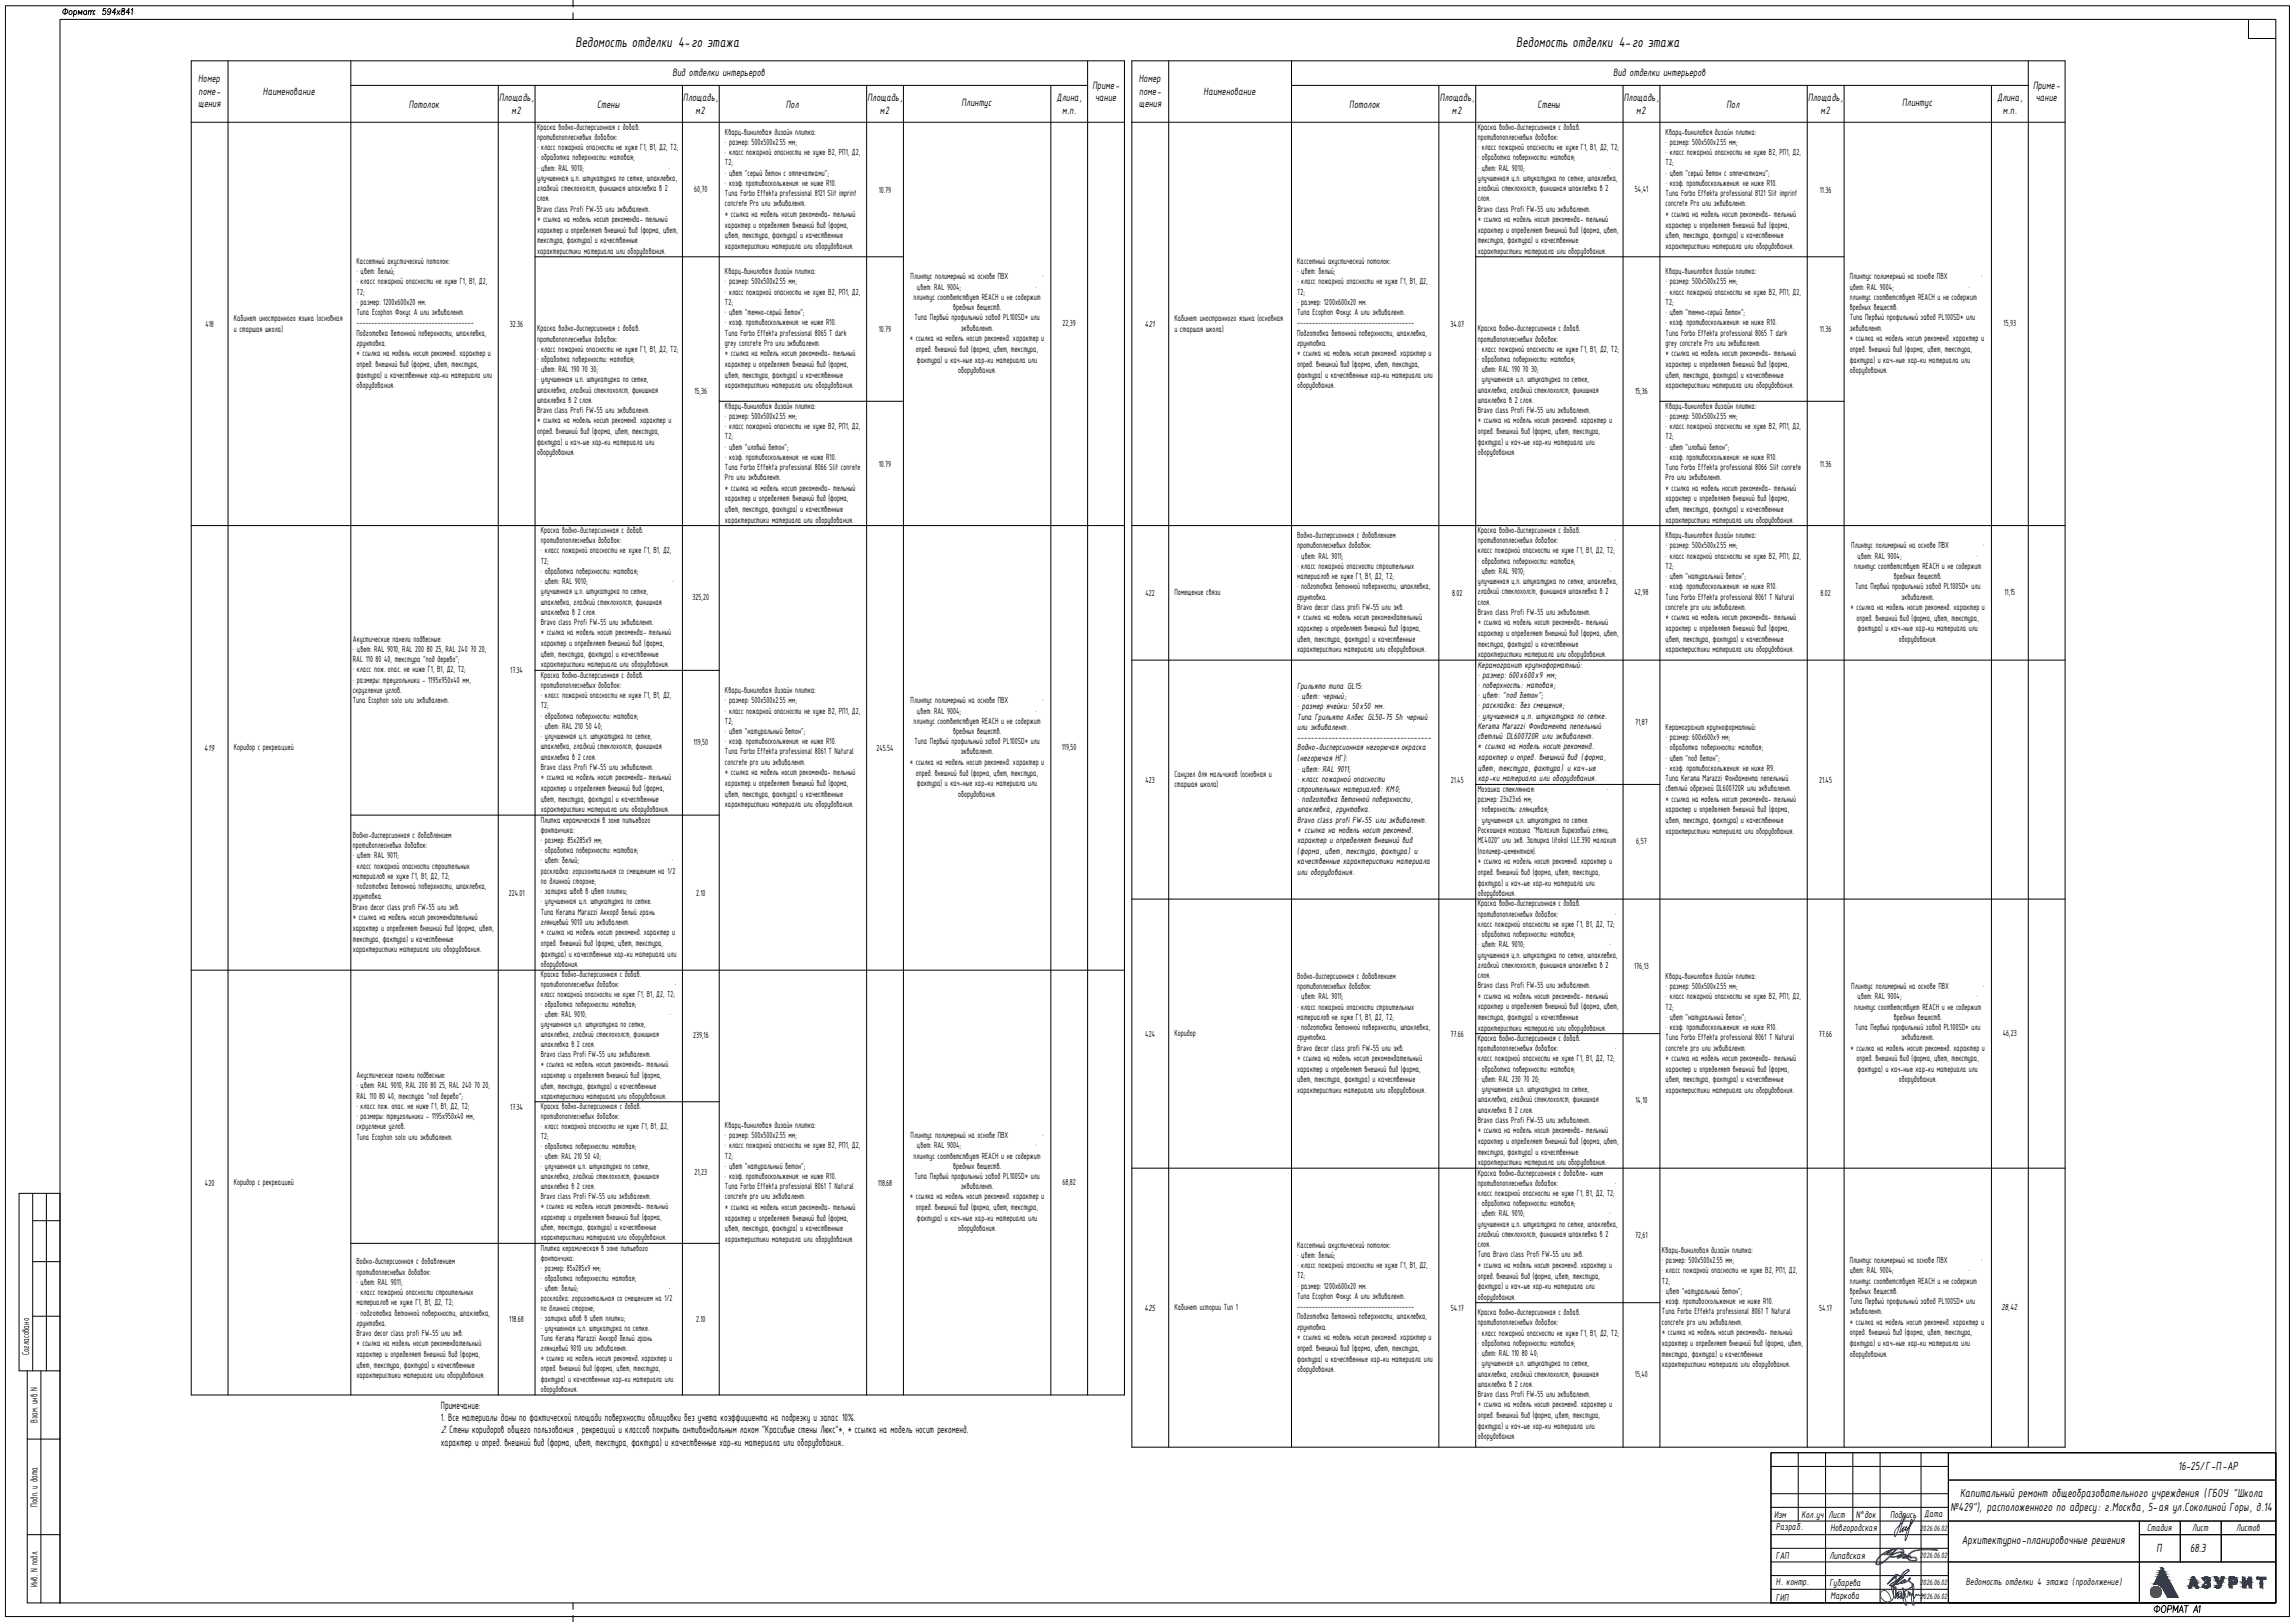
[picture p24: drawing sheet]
<svg xmlns="http://www.w3.org/2000/svg" width="841mm" height="594mm" viewBox="0 0 841 594" stroke-linecap="round" stroke-linejoin="round" font-family="sans-serif">
<defs><g id="words">
<text font-size="5.7" x="788.1" y="592">ФОРМАТ А1</text>
<g font-size="5.6">
<text x="210.9" y="17.3">Ведомость отделки 4-го этажа</text>
<text x="555.6" y="17.3">Ведомость отделки 4-го этажа</text>
</g>
<g font-size="4.7">
<text x="798.2" y="538.4">16-25/Г-П-АР</text>
<text x="718.3" y="548.1">Капитальный ремонт общеобразовательного учреждения (ГБОУ &quot;Школа</text>
<text x="714.8" y="553.4">№429&quot;), расположенного по адресу: г.Москва, 5-ая ул.Соколиной Горы, д.14</text>
<text x="718.9" y="565.6">Архитектурно-планировочные решения</text>
<text x="790.3" y="568.6">П</text>
<text x="802.6" y="568.6">68.3</text>
</g>
<g font-size="4.2">
<text x="246.4" y="27.7">Вид отделки интерьеров</text>
<text x="591.1" y="27.7">Вид отделки интерьеров</text>
<text x="72.6" y="30.2">Номер</text>
<text x="72.8" y="34.7">поме-</text>
<text x="96.4" y="34.9">Наименование</text>
<text x="400.4" y="32.6">Приме-</text>
<text x="417.3" y="30.2">Номер</text>
<text x="417.5" y="34.7">поме-</text>
<text x="441.1" y="34.9">Наименование</text>
<text x="745.1" y="32.6">Приме-</text>
<text x="72.6" y="39.2">щения</text>
<text x="149.8" y="39.4">Потолок</text>
<text x="182.9" y="37.1">Площадь,</text>
<text x="187.4" y="41.6">м2</text>
<text x="218.8" y="39.4">Стены</text>
<text x="250.4" y="37.1">Площадь,</text>
<text x="254.9" y="41.6">м2</text>
<text x="288" y="39.4">Пол</text>
<text x="317.9" y="37.1">Площадь,</text>
<text x="322.4" y="41.6">м2</text>
<text x="352.4" y="39">Плинтус</text>
<text x="387.2" y="37.1">Длина,</text>
<text x="389.2" y="41.6">м.п.</text>
<text x="401.3" y="37.1">чание</text>
<text x="417.3" y="39.2">щения</text>
<text x="494.5" y="39.4">Потолок</text>
<text x="527.6" y="37.1">Площадь,</text>
<text x="532.1" y="41.6">м2</text>
<text x="563.5" y="39.4">Стены</text>
<text x="595.1" y="37.1">Площадь,</text>
<text x="599.6" y="41.6">м2</text>
<text x="632.7" y="39.4">Пол</text>
<text x="662.6" y="37.1">Площадь,</text>
<text x="667.1" y="41.6">м2</text>
<text x="697.1" y="39">Плинтус</text>
<text x="731.9" y="37.1">Длина,</text>
<text x="733.9" y="41.6">м.п.</text>
<text x="746" y="37.1">чание</text>
<text x="161.6" y="516">Примечание:</text>
<text x="161.6" y="520.5">1. Все материалы даны по фактической площади поверхности облицовки без учета коэффициента на подрезку и запас 10%.</text>
<text x="161.6" y="525">2. Стены коридоров общего пользования , рекреаций и классов покрыть антивандальным лаком &quot;Красивые стены Люкс&quot;*, * ссылка на модель носит рекоменд.</text>
<text x="161.6" y="529.8">характер и опред. внешний вид (форма, цвет, текстура, фактура) и качественные хар-ки материала или оборудования..</text>
</g>
<g font-size="3.9">
<text x="10.7" y="496.4" transform="rotate(-90 10.7 496.4)">Согласовано</text>
<text x="13.7" y="521.1" transform="rotate(-90 13.7 521.1)">Взам. инв N</text>
<text x="13.7" y="551.9" transform="rotate(-90 13.7 551.9)">Подп. и дата</text>
<text x="650.1" y="555.8">Изм</text>
<text x="660.1" y="555.8">Кол.уч</text>
<text x="670.1" y="555.8">Лист</text>
<text x="680.1" y="555.8">N°док</text>
<text x="692.6" y="555.8">Подпись</text>
<text x="705.2" y="555.7">Дата</text>
<text x="650.8" y="560.5">Разраб.</text>
<text x="670.8" y="560.7">Новгородская</text>
<text x="786.8" y="560.8">Стадия</text>
<text x="803.3" y="560.8">Лист</text>
<text x="819.4" y="560.8">Листов</text>
<text x="650.8" y="571.1">ГАП</text>
<text x="670.4" y="571.2">Липавская</text>
<text x="13.7" y="581.2" transform="rotate(-90 13.7 581.2)">Инв. N подл.</text>
<text x="650.8" y="580.7">Н. контр.</text>
<text x="670.4" y="580.8">Губарева</text>
<text x="720.4" y="580.6">Ведомость отделки 4 этажа (продолжение)</text>
<text x="650.8" y="586.3">ГИП</text>
<text x="670.8" y="585.7">Маркова</text>
</g>
<g font-size="3.5">
<text x="196.8" y="47.5">Краска водно-дисперсионная с добав.</text>
<text x="541.5" y="47.5">Краска водно-дисперсионная с добав.</text>
<text x="196.8" y="51.2">противопоплесневых добавок:</text>
<text x="265.7" y="49.4">Кварц-виниловая дизайн плитка:</text>
<text x="265.7" y="53.1">• размер: 500х500х2.55 мм;</text>
<text x="541.5" y="51.2">противопоплесневых добавок:</text>
<text x="610.4" y="49.4">Кварц-виниловая дизайн плитка:</text>
<text x="610.4" y="53.1">• размер: 500х500х2.55 мм;</text>
<text x="196.8" y="55">• класс пожарной опасности не хуже Г1, В1, Д2, Т2;</text>
<text x="196.8" y="58.7">• обработка поверхности: матовая;</text>
<text x="265.7" y="56.8">• класс пожарной опасности не хуже В2, РП1, Д2,</text>
<text x="541.5" y="55">• класс пожарной опасности не хуже Г1, В1, Д2, Т2;</text>
<text x="541.5" y="58.7">• обработка поверхности: матовая;</text>
<text x="610.4" y="56.8">• класс пожарной опасности не хуже В2, РП1, Д2,</text>
<text x="196.8" y="62.5">• цвет: RAL 9010;</text>
<text x="245.1" y="62.5">•</text>
<text x="265.7" y="60.6">Т2;</text>
<text x="265.7" y="64.4">• цвет &quot;серый бетон с отпечатками&quot;;</text>
<text x="541.5" y="62.5">• цвет: RAL 9010;</text>
<text x="589.8" y="62.5">•</text>
<text x="610.4" y="60.6">Т2;</text>
<text x="610.4" y="64.4">• цвет &quot;серый бетон с отпечатками&quot;;</text>
<text x="196.8" y="66.2">улучшенная ц.п. штукатурка по сетке, шпаклевка,</text>
<text x="196.8" y="70">гладкий стеклохолст, финишная шпаклевка в 2</text>
<text x="254.3" y="70.3">60,70</text>
<text x="265.7" y="68.1">• коэф. противоскольжения: не ниже R10.</text>
<text x="265.7" y="71.9">Типа Forbo Effekta professional 8121 Slit imprint</text>
<text x="322.1" y="70.5">10.79</text>
<text x="541.5" y="66.2">улучшенная ц.п. штукатурка по сетке, шпаклевка,</text>
<text x="541.5" y="70">гладкий стеклохолст, финишная шпаклевка в 2</text>
<text x="599.1" y="70.3">54,41</text>
<text x="610.4" y="68.1">• коэф. противоскольжения: не ниже R10.</text>
<text x="610.4" y="71.9">Типа Forbo Effekta professional 8121 Slit imprint</text>
<text x="666.9" y="70.5">11.36</text>
<text x="196.8" y="73.7">слоя.</text>
<text x="196.8" y="77.5">Bravo class Profi FW-55 или эквивалент.</text>
<text x="265.7" y="75.6">concrete Pro или эквивалент.</text>
<text x="541.5" y="73.7">слоя.</text>
<text x="541.5" y="77.5">Bravo class Profi FW-55 или эквивалент.</text>
<text x="610.4" y="75.6">concrete Pro или эквивалент.</text>
<text x="196.8" y="81.2">* ссылка на модель носит рекоменда- тельный</text>
<text x="265.6" y="79.3">* ссылка на модель носит рекоменда- тельный</text>
<text x="265.7" y="83.3">характер и определяет внешний вид (форма,</text>
<text x="541.5" y="81.2">* ссылка на модель носит рекоменда- тельный</text>
<text x="610.4" y="79.3">* ссылка на модель носит рекоменда- тельный</text>
<text x="610.4" y="83.3">характер и определяет внешний вид (форма,</text>
<text x="196.8" y="85.2">характер и определяет внешний вид (форма, цвет,</text>
<text x="196.8" y="89.2">текстура, фактура) и качественные</text>
<text x="265.7" y="87.3">цвет, текстура, фактура) и качественные</text>
<text x="541.5" y="85.2">характер и определяет внешний вид (форма, цвет,</text>
<text x="541.5" y="89.2">текстура, фактура) и качественные</text>
<text x="610.4" y="87.3">цвет, текстура, фактура) и качественные</text>
<text x="196.8" y="92.9">характеристики материала или оборудования.</text>
<text x="265.7" y="91.1">характеристики материала или оборудования.</text>
<text x="541.5" y="92.9">характеристики материала или оборудования.</text>
<text x="610.4" y="91.1">характеристики материала или оборудования.</text>
<text x="130.7" y="96.7">Кассетный акустический потолок:</text>
<text x="130.7" y="100.4">• цвет: белый;</text>
<text x="265.7" y="100.4">Кварц-виниловая дизайн плитка:</text>
<text x="475.4" y="96.7">Кассетный акустический потолок:</text>
<text x="475.4" y="100.4">• цвет: белый;</text>
<text x="610.4" y="100.4">Кварц-виниловая дизайн плитка:</text>
<text x="130.7" y="104.2">• класс пожарной опасности не хуже Г1, В1, Д2,</text>
<text x="130.7" y="108">Т2;</text>
<text x="265.7" y="104.2">• размер: 500х500х2.55 мм;</text>
<text x="265.7" y="108">• класс пожарной опасности не хуже В2, РП1, Д2,</text>
<text x="333.7" y="102.3">Плинтус полимерный на основе ПВХ</text>
<text x="336" y="106.1">цвет: RAL 9004;</text>
<text x="379.6" y="106.1">•</text>
<text x="381.9" y="102.3">•</text>
<text x="475.4" y="104.2">• класс пожарной опасности не хуже Г1, В1, Д2,</text>
<text x="475.4" y="108">Т2;</text>
<text x="610.4" y="104.2">• размер: 500х500х2.55 мм;</text>
<text x="610.4" y="108">• класс пожарной опасности не хуже В2, РП1, Д2,</text>
<text x="677.9" y="102.3">Плинтус полимерный на основе ПВХ</text>
<text x="677.9" y="106.1">цвет: RAL 9004;</text>
<text x="721.4" y="106.1">•</text>
<text x="726.1" y="102.3">•</text>
<text x="130.7" y="111.7">• размер: 1200х600х20 мм.</text>
<text x="265.7" y="111.7">Т2;</text>
<text x="334.8" y="109.8">плинтус соответствует REACH и не содержит</text>
<text x="349.2" y="113.6">вредных веществ.</text>
<text x="475.4" y="111.7">• размер: 1200х600х20 мм.</text>
<text x="610.4" y="111.7">Т2;</text>
<text x="677.9" y="109.8">плинтус соответствует REACH и не содержит</text>
<text x="677.9" y="113.6">вредных веществ.</text>
<text x="75.2" y="119.8">418</text>
<text x="85.7" y="117.6">Кабинет иностранного языка (основная</text>
<text x="130.7" y="115.5">Типа Ecophon Фокус А или эквивалент.</text>
<text x="130.7" y="119.2">---------------------------------------</text>
<text x="186.9" y="119.8">32.36</text>
<text x="265.7" y="115.5">• цвет &quot;темно-серый бетон&quot;;</text>
<text x="265.7" y="119.2">• коэф. противоскольжения: не ниже R10.</text>
<text x="335.1" y="117.3">Типа Первый профильный завод PL100SD* или</text>
<text x="389.3" y="119.5">22,39</text>
<text x="419.6" y="119.8">421</text>
<text x="430.4" y="117.6">Кабинет иностранного языка (основная</text>
<text x="475.4" y="115.5">Типа Ecophon Фокус А или эквивалент.</text>
<text x="475.4" y="119.2">---------------------------------------</text>
<text x="531.5" y="119.8">34.07</text>
<text x="610.4" y="115.5">• цвет &quot;темно-серый бетон&quot;;</text>
<text x="610.4" y="119.2">• коэф. противоскольжения: не ниже R10.</text>
<text x="677.9" y="117.3">Типа Первый профильный завод PL100SD* или</text>
<text x="734.2" y="119.5">15,93</text>
<text x="85.7" y="121.5">и старшая школа)</text>
<text x="130.7" y="123">Подготовка бетонной поверхности, шпаклевка,</text>
<text x="196.8" y="121.3">Краска водно-дисперсионная с добав.</text>
<text x="196.8" y="125.1">противопоплесневых добавок:</text>
<text x="265.7" y="123">Типа Forbo Effekta professional 8065 T dark</text>
<text x="322.1" y="121.6">10.79</text>
<text x="333.4" y="124.8">* ссылка на модель носит рекоменд. характер и</text>
<text x="352.1" y="121.1">эквивалент.</text>
<text x="430.4" y="121.5">и старшая школа)</text>
<text x="475.4" y="123">Подготовка бетонной поверхности, шпаклевка,</text>
<text x="541.5" y="121.3">Краска водно-дисперсионная с добав.</text>
<text x="541.5" y="125.1">противопоплесневых добавок:</text>
<text x="610.4" y="123">Типа Forbo Effekta professional 8065 T dark</text>
<text x="666.9" y="121.6">11.36</text>
<text x="677.9" y="121.1">эквивалент.</text>
<text x="677.9" y="124.8">* ссылка на модель носит рекоменд. характер и</text>
<text x="130.6" y="130.4">* ссылка на модель носит рекоменд. характер и</text>
<text x="130.7" y="126.7">грунтовка.</text>
<text x="196.8" y="128.8">• класс пожарной опасности не хуже Г1, В1, Д2, Т2;</text>
<text x="265.6" y="130.4">* ссылка на модель носит рекоменда- тельный</text>
<text x="265.7" y="126.7">grey concrete Pro или эквивалент.</text>
<text x="335.7" y="128.8">опред. внешний вид (форма, цвет, текстура,</text>
<text x="475.4" y="126.7">грунтовка.</text>
<text x="475.4" y="130.4">* ссылка на модель носит рекоменд. характер и</text>
<text x="541.5" y="128.8">• класс пожарной опасности не хуже Г1, В1, Д2, Т2;</text>
<text x="610.4" y="126.7">grey concrete Pro или эквивалент.</text>
<text x="610.4" y="130.4">* ссылка на модель носит рекоменда- тельный</text>
<text x="677.9" y="128.8">опред. внешний вид (форма, цвет, текстура,</text>
<text x="130.7" y="134.4">опред. внешний вид (форма, цвет, текстура,</text>
<text x="196.8" y="132.6">• обработка поверхности: матовая;</text>
<text x="196.8" y="136.3">• цвет: RAL 190 70 30;</text>
<text x="265.7" y="134.4">характер и определяет внешний вид (форма,</text>
<text x="336" y="132.8">фактура) и кач-ные хар-ки материала или</text>
<text x="351.2" y="136.5">оборудования.</text>
<text x="475.4" y="134.4">опред. внешний вид (форма, цвет, текстура,</text>
<text x="541.5" y="132.6">• обработка поверхности: матовая;</text>
<text x="541.5" y="136.3">• цвет: RAL 190 70 30;</text>
<text x="610.4" y="134.4">характер и определяет внешний вид (форма,</text>
<text x="677.9" y="132.8">фактура) и кач-ные хар-ки материала или</text>
<text x="677.9" y="136.5">оборудования.</text>
<text x="130.7" y="138.4">фактура) и качественные хар-ки материала или</text>
<text x="130.7" y="142.1">оборудования.</text>
<text x="196.8" y="140.1">• улучшенная ц.п. штукатурка по сетке,</text>
<text x="196.8" y="143.8">шпаклевка, гладкий стеклохолст, финишная</text>
<text x="265.7" y="138.4">цвет, текстура, фактура) и качественные</text>
<text x="265.7" y="142.1">характеристики материала или оборудования.</text>
<text x="475.4" y="138.4">фактура) и качественные хар-ки материала или</text>
<text x="475.4" y="142.1">оборудования.</text>
<text x="541.5" y="140.1">• улучшенная ц.п. штукатурка по сетке,</text>
<text x="541.5" y="143.8">шпаклевка, гладкий стеклохолст, финишная</text>
<text x="610.4" y="138.4">цвет, текстура, фактура) и качественные</text>
<text x="610.4" y="142.1">характеристики материала или оборудования.</text>
<text x="196.8" y="147.6">шпаклевка в 2 слоя.</text>
<text x="254.5" y="144.2">15,36</text>
<text x="265.7" y="149.7">Кварц-виниловая дизайн плитка:</text>
<text x="541.5" y="147.6">шпаклевка в 2 слоя.</text>
<text x="599.2" y="144.2">15,36</text>
<text x="610.4" y="149.7">Кварц-виниловая дизайн плитка:</text>
<text x="196.8" y="151.3">Bravo class Profi FW-55 или эквивалент.</text>
<text x="196.8" y="155.1">* ссылка на модель носит рекоменд. характер и</text>
<text x="265.7" y="153.4">• размер: 500х500х2.55 мм;</text>
<text x="541.5" y="155.1">* ссылка на модель носит рекоменд. характер и</text>
<text x="541.5" y="151.3">Bravo class Profi FW-55 или эквивалент.</text>
<text x="610.4" y="153.4">• размер: 500х500х2.55 мм;</text>
<text x="196.8" y="159.1">опред. внешний вид (форма, цвет, текстура,</text>
<text x="265.7" y="157.2">• класс пожарной опасности не хуже В2, РП1, Д2,</text>
<text x="265.7" y="160.9">Т2;</text>
<text x="541.5" y="159.1">опред. внешний вид (форма, цвет, текстура,</text>
<text x="610.4" y="157.2">• класс пожарной опасности не хуже В2, РП1, Д2,</text>
<text x="610.4" y="160.9">Т2;</text>
<text x="196.8" y="163">фактура) и кач-ые хар-ки материала или</text>
<text x="196.8" y="166.8">оборудования.</text>
<text x="265.7" y="164.7">• цвет &quot;иловый бетон&quot;;</text>
<text x="541.5" y="163">фактура) и кач-ые хар-ки материала или</text>
<text x="541.5" y="166.8">оборудования.</text>
<text x="610.4" y="164.7">• цвет &quot;иловый бетон&quot;;</text>
<text x="265.7" y="168.4">• коэф. противоскольжения: не ниже R10.</text>
<text x="265.7" y="172.2">Типа Forbo Effekta professional 8066 Slit conrete</text>
<text x="322.1" y="170.9">10.79</text>
<text x="610.4" y="168.4">• коэф. противоскольжения: не ниже R10.</text>
<text x="610.4" y="172.2">Типа Forbo Effekta professional 8066 Slit conrete</text>
<text x="666.9" y="170.9">11.36</text>
<text x="265.6" y="179.7">* ссылка на модель носит рекоменда- тельный</text>
<text x="265.7" y="175.9">Pro или эквивалент.</text>
<text x="610.4" y="175.9">Pro или эквивалент.</text>
<text x="610.4" y="179.7">* ссылка на модель носит рекоменда- тельный</text>
<text x="265.7" y="183.7">характер и определяет внешний вид (форма,</text>
<text x="610.4" y="183.7">характер и определяет внешний вид (форма,</text>
<text x="265.7" y="187.6">цвет, текстура, фактура) и качественные</text>
<text x="265.7" y="191.4">характеристики материала или оборудования.</text>
<text x="610.4" y="187.6">цвет, текстура, фактура) и качественные</text>
<text x="610.4" y="191.4">характеристики материала или оборудования.</text>
<text x="198.2" y="195.2">Краска водно-дисперсионная с добав.</text>
<text x="475.4" y="197.1">Водно-дисперсионная с добавлением</text>
<text x="541.5" y="195.2">Краска водно-дисперсионная с добав.</text>
<text x="610.4" y="197.1">Кварц-виниловая дизайн плитка:</text>
<text x="198.2" y="199">противопоплесневых добавок:</text>
<text x="198.2" y="202.7">• класс пожарной опасности не хуже Г1, В1, Д2,</text>
<text x="475.4" y="200.8">противоплесневых добавок:</text>
<text x="541.5" y="199">противопоплесневых добавок:</text>
<text x="541.5" y="202.7">класс пожарной опасности не хуже Г1, В1, Д2, Т2;</text>
<text x="591.8" y="199">•</text>
<text x="610.4" y="200.8">• размер: 500х500х2.55 мм;</text>
<text x="678.4" y="200.8">Плинтус полимерный на основе ПВХ</text>
<text x="726.6" y="200.8">•</text>
<text x="198.2" y="206.5">Т2;</text>
<text x="475.4" y="204.6">• цвет: RAL 9011;</text>
<text x="475.4" y="208.3">• класс пожарной опасности строительных</text>
<text x="541.5" y="206.5">• обработка поверхности: матовая;</text>
<text x="610.4" y="204.6">• класс пожарной опасности не хуже В2, РП1, Д2,</text>
<text x="610.4" y="208.3">Т2;</text>
<text x="679.5" y="208.3">плинтус соответствует REACH и не содержит</text>
<text x="680.7" y="204.6">цвет: RAL 9004;</text>
<text x="724.3" y="204.6">•</text>
<text x="198.2" y="210.2">• обработка поверхности: матовая;</text>
<text x="198.2" y="213.9">• цвет: RAL 9010;</text>
<text x="246.5" y="213.9">•</text>
<text x="475.4" y="212.1">материалов не хуже Г1, В1, Д2, Т2;</text>
<text x="475.4" y="215.8">• подготовка бетонной поверхности, шпаклевка,</text>
<text x="541.5" y="210.2">• цвет: RAL 9010;</text>
<text x="541.5" y="213.9">улучшенная ц.п. штукатурка по сетке, шпаклевка,</text>
<text x="589.8" y="210.2">•</text>
<text x="610.4" y="212.1">• цвет &quot;натуральный бетон&quot;;</text>
<text x="610.4" y="215.8">• коэф. противоскольжения: не ниже R10.</text>
<text x="679.8" y="215.8">Типа Первый профильный завод PL100SD* или</text>
<text x="694" y="212.1">вредных веществ.</text>
<text x="198.2" y="217.7">улучшенная ц.п. штукатурка по сетке,</text>
<text x="198.2" y="221.5">шпаклевка, гладкий стеклохолст, финишная</text>
<text x="253.8" y="219.9">325,20</text>
<text x="419.8" y="218.3">422</text>
<text x="430.4" y="218.1">Помещение связи</text>
<text x="475.4" y="219.6">грунтовка.</text>
<text x="532.1" y="218.3">8.02</text>
<text x="541.5" y="217.7">гладкий стеклохолст, финишная шпаклевка в 2</text>
<text x="541.5" y="221.5">слоя.</text>
<text x="599" y="218.1">42,98</text>
<text x="610.4" y="219.6">Типа Forbo Effekta professional 8061 T Natural</text>
<text x="667.1" y="218.3">8.02</text>
<text x="696.8" y="219.6">эквивалент.</text>
<text x="734.5" y="218.1">11,15</text>
<text x="198.2" y="225.2">шпаклевка в 2 слоя.</text>
<text x="475.4" y="223.3">Bravo decor class profi FW-55 или экв.</text>
<text x="475.4" y="227.1">* ссылка на модель носит рекомендательный</text>
<text x="541.5" y="225.2">Bravo class Profi FW-55 или эквивалент.</text>
<text x="610.4" y="223.3">concrete pro или эквивалент.</text>
<text x="610.4" y="227.1">* ссылка на модель носит рекоменда- тельный</text>
<text x="678.1" y="223.3">* ссылка на модель носит рекоменд. характер и</text>
<text x="680.4" y="227.3">опред. внешний вид (форма, цвет, текстура,</text>
<text x="198.1" y="232.7">* ссылка на модель носит рекоменда- тельный</text>
<text x="198.2" y="229">Bravo class Profi FW-55 или эквивалент.</text>
<text x="475.4" y="231">характер и определяет внешний вид (форма,</text>
<text x="541.5" y="229">* ссылка на модель носит рекоменда- тельный</text>
<text x="541.5" y="232.9">характер и определяет внешний вид (форма, цвет,</text>
<text x="610.4" y="231">характер и определяет внешний вид (форма,</text>
<text x="680.7" y="231.3">фактура) и кач-ные хар-ки материала или</text>
<text x="129.3" y="235.1">Акустические панели подвесные:</text>
<text x="129.3" y="238.8">• цвет: RAL 9010, RAL 200 80 25, RAL 240 70 20,</text>
<text x="198.2" y="236.7">характер и определяет внешний вид (форма,</text>
<text x="475.4" y="235">цвет, текстура, фактура) и качественные</text>
<text x="475.4" y="238.8">характеристики материала или оборудования.</text>
<text x="541.5" y="236.9">текстура, фактура) и качественные</text>
<text x="610.4" y="235">цвет, текстура, фактура) и качественные</text>
<text x="610.4" y="238.8">характеристики материала или оборудования.</text>
<text x="695.9" y="235">оборудования.</text>
<text x="129.3" y="242.6">RAL 110 80 40, текстура &quot;под дерево&quot;;</text>
<text x="198.2" y="240.7">цвет, текстура, фактура) и качественные</text>
<text x="198.2" y="244.4">характеристики материала или оборудования.</text>
<text x="541.5" y="244.5">Керамогранит крупноформатный:</text>
<text x="541.5" y="240.7">характеристики материала или оборудования.</text>
<text x="129.3" y="246.3">• класс пож. опас. не ниже Г1, В1, Д2, Т2;</text>
<text x="129.3" y="250.1">• размеры: треугольники - 1195х950х40 мм,</text>
<text x="187" y="246.6">17.34</text>
<text x="198.2" y="248.2">Краска водно-дисперсионная с добав.</text>
<text x="198.2" y="252">противопоплесневых добавок:</text>
<text x="541.5" y="248.2">• размер: 600х600х9 мм;</text>
<text x="541.5" y="252">• поверхность: матовая;</text>
<text x="129.3" y="253.8">скругление углов.</text>
<text x="129.3" y="257.6">Типа Ecophon solo или эквивалент.</text>
<text x="198.2" y="255.7">• класс пожарной опасности не хуже Г1, В1, Д2,</text>
<text x="265.7" y="253.8">Кварц-виниловая дизайн плитка:</text>
<text x="265.7" y="257.6">• размер: 500х500х2.55 мм;</text>
<text x="333.7" y="257.6">Плинтус полимерный на основе ПВХ</text>
<text x="381.9" y="257.6">•</text>
<text x="475.3" y="252.4">Грильято типа GL15:</text>
<text x="475.3" y="256.1">• цвет: черный;</text>
<text x="541.5" y="255.7">• цвет: &quot;под бетон&quot;;</text>
<text x="198.2" y="259.5">Т2;</text>
<text x="198.2" y="263.2">• обработка поверхности: матовая;</text>
<text x="265.7" y="261.4">• класс пожарной опасности не хуже В2, РП1, Д2,</text>
<text x="336" y="261.4">цвет: RAL 9004;</text>
<text x="379.6" y="261.4">•</text>
<text x="475.3" y="259.9">• размер ячейки: 50х50 мм.</text>
<text x="475.3" y="263.6">Типа Грильято Албес GL50-75 Sh черный</text>
<text x="541.5" y="259.5">• раскладка: без смещения;</text>
<text x="541.5" y="263.2">• улучшенная ц.п. штукатурка по сетке.</text>
<text x="198.2" y="267">• цвет: RAL 210 50 40;</text>
<text x="265.7" y="265.1">Т2;</text>
<text x="265.7" y="268.9">• цвет &quot;натуральный бетон&quot;;</text>
<text x="334.8" y="265.1">плинтус соответствует REACH и не содержит</text>
<text x="349.2" y="268.9">вредных веществ.</text>
<text x="475.3" y="267.3">или эквивалент.</text>
<text x="541.5" y="267">Kerama Marazzi Фондамента пепельный</text>
<text x="599.2" y="265.4">71,87</text>
<text x="610.4" y="267.3">Керамогранит крупноформатный:</text>
<text x="74.9" y="275">419</text>
<text x="85.7" y="274.7">Коридор с рекреацией</text>
<text x="198.2" y="270.7">• улучшенная ц.п. штукатурка по сетке,</text>
<text x="198.2" y="274.5">шпаклевка, гладкий стеклохолст, финишная</text>
<text x="254.1" y="272.9">119,50</text>
<text x="265.7" y="272.6">• коэф. противоскольжения: не ниже R10.</text>
<text x="321.2" y="275">245.54</text>
<text x="335.1" y="272.6">Типа Первый профильный завод PL100SD* или</text>
<text x="389.1" y="274.8">119,50</text>
<text x="475.3" y="271.1">---------------------------------------</text>
<text x="475.3" y="274.9">Водно-дисперсионная негорючая окраска</text>
<text x="541.5" y="274.5">* ссылка на модель носит рекоменд.</text>
<text x="541.5" y="270.7">светлый DL600720R или эквивалент.</text>
<text x="610.4" y="271.1">• размер: 600х600х9 мм;</text>
<text x="610.4" y="274.9">• обработка поверхности: матовая;</text>
<text x="198.2" y="278.2">шпаклевка в 2 слоя.</text>
<text x="198.2" y="282">Bravo class Profi FW-55 или эквивалент.</text>
<text x="265.7" y="276.3">Типа Forbo Effekta professional 8061 T Natural</text>
<text x="265.7" y="280.1">concrete pro или эквивалент.</text>
<text x="333.4" y="280.1">* ссылка на модель носит рекоменд. характер и</text>
<text x="352.1" y="276.3">эквивалент.</text>
<text x="475.4" y="278.8">(негорючая НГ):</text>
<text x="541.5" y="278.5">характер и опред. внешний вид (форма,</text>
<text x="610.4" y="278.6">• цвет &quot;под бетон&quot;;</text>
<text x="198.1" y="285.7">* ссылка на модель носит рекоменда- тельный</text>
<text x="265.6" y="283.9">* ссылка на модель носит рекоменда- тельный</text>
<text x="265.7" y="287.8">характер и определяет внешний вид (форма,</text>
<text x="335.7" y="284.1">опред. внешний вид (форма, цвет, текстура,</text>
<text x="419.8" y="286.7">423</text>
<text x="430.4" y="284.5">Санузел для мальчиков (основная и</text>
<text x="475.3" y="282.6">• цвет: RAL 9011;</text>
<text x="475.3" y="286.3">• класс пожарной опасности</text>
<text x="531.7" y="286.7">21.45</text>
<text x="541.5" y="286.2">хар-ки материала или оборудования.</text>
<text x="541.5" y="282.4">цвет, текстура, фактура) и кач-ые</text>
<text x="610.4" y="282.4">• коэф. противоскольжения: не ниже R9.</text>
<text x="610.4" y="286.1">Типа Kerama Marazzi Фондамента пепельный</text>
<text x="666.7" y="286.7">21.45</text>
<text x="198.2" y="289.7">характер и определяет внешний вид (форма,</text>
<text x="198.2" y="293.7">цвет, текстура, фактура) и качественные</text>
<text x="265.7" y="291.8">цвет, текстура, фактура) и качественные</text>
<text x="336" y="288.1">фактура) и кач-ные хар-ки материала или</text>
<text x="351.2" y="291.8">оборудования.</text>
<text x="430.4" y="288.4">старшая школа)</text>
<text x="475.3" y="290.1">строительных материалов: КМ0;</text>
<text x="475.3" y="293.8">• подготовка бетонной поверхности,</text>
<text x="541.5" y="290">Мозаика стеклянная:</text>
<text x="541.5" y="293.8">размер: 23х23х6 мм;</text>
<text x="589" y="290">•</text>
<text x="610.4" y="289.8">светлый обрезной DL600720R или эквивалент.</text>
<text x="610.4" y="293.6">* ссылка на модель носит рекоменда- тельный</text>
<text x="198.2" y="297.4">характеристики материала или оборудования.</text>
<text x="265.7" y="295.6">характеристики материала или оборудования.</text>
<text x="475.3" y="297.6">шпаклевка, грунтовка.</text>
<text x="541.5" y="297.5">• поверхность: глянцевая;</text>
<text x="610.4" y="297.5">характер и определяет внешний вид (форма,</text>
<text x="198.2" y="301.3">Плитка керамическая в зоне питьевого</text>
<text x="198.2" y="305">фонтанчика:</text>
<text x="475.3" y="305.1">* ссылка на модель носит рекоменд.</text>
<text x="475.3" y="301.3">Bravo class profi FW-55 или эквивалент.</text>
<text x="541.5" y="301.3">• улучшенная ц.п. штукатурка по сетке.</text>
<text x="541.5" y="305">Роскошная мозаика &quot;Малахит бирюзовый глянц.</text>
<text x="610.4" y="301.4">цвет, текстура, фактура) и качественные</text>
<text x="610.4" y="305.3">характеристики материала или оборудования.</text>
<text x="129.3" y="306.9">Водно-дисперсионная с добавлением</text>
<text x="129.3" y="310.6">противоплесневых добавок:</text>
<text x="198.2" y="308.8">• размер: 85х285х9 мм;</text>
<text x="475.3" y="308.8">характер и определяет внешний вид</text>
<text x="541.5" y="308.8">МС4020&quot; или экв. Затирка litokol LLE.390 малахит</text>
<text x="599.6" y="309.2">6,57</text>
<text x="129.3" y="314.4">• цвет: RAL 9011;</text>
<text x="198.2" y="312.5">• обработка поверхности: матовая;</text>
<text x="198.2" y="316.3">• цвет: белый;</text>
<text x="246.2" y="316.3">•</text>
<text x="475.3" y="316.6">качественные характеристики материала</text>
<text x="475.4" y="312.8">(форма, цвет, текстура, фактура) и</text>
<text x="541.5" y="316.5">* ссылка на модель носит рекоменд. характер и</text>
<text x="541.5" y="312.7">(полимер-цементная).</text>
<text x="129.3" y="318.1">• класс пожарной опасности строительных</text>
<text x="129.3" y="321.9">материалов не хуже Г1, В1, Д2, Т2;</text>
<text x="198.2" y="320">раскладка: горизонтальная со смещением на 1/2</text>
<text x="198.2" y="323.8">по длинной стороне;</text>
<text x="475.3" y="320.3">или оборудования.</text>
<text x="541.5" y="320.5">опред. внешний вид (форма, цвет, текстура,</text>
<text x="129.3" y="325.6">• подготовка бетонной поверхности, шпаклевка,</text>
<text x="129.3" y="329.4">грунтовка.</text>
<text x="186.4" y="328.1">224.01</text>
<text x="198.2" y="327.5">• затирка швов в цвет плитки;</text>
<text x="255.1" y="328.1">2.10</text>
<text x="541.5" y="324.4">фактура) и кач-ые хар-ки материала или</text>
<text x="541.5" y="328.2">оборудования.</text>
<text x="129.3" y="333.1">Bravo decor class profi FW-55 или экв.</text>
<text x="198.2" y="331.3">• улучшенная ц.п. штукатурка по сетке.</text>
<text x="198.2" y="335">Типа Kerama Marazzi Аккорд белый грань</text>
<text x="541.5" y="332">Краска водно-дисперсионная с добав.</text>
<text x="541.5" y="335.8">противопоплесневых добавок:</text>
<text x="591.8" y="335.8">•</text>
<text x="129.3" y="336.9">* ссылка на модель носит рекомендательный</text>
<text x="129.3" y="340.9">характер и определяет внешний вид (форма, цвет,</text>
<text x="198.2" y="338.8">глянцевый 9010 или эквивалент.</text>
<text x="541.5" y="339.5">класс пожарной опасности не хуже Г1, В1, Д2, Т2;</text>
<text x="129.3" y="344.8">текстура, фактура) и качественные</text>
<text x="198.1" y="342.5">* ссылка на модель носит рекоменд. характер и</text>
<text x="198.2" y="346.5">опред. внешний вид (форма, цвет, текстура,</text>
<text x="541.5" y="343.3">• обработка поверхности: матовая;</text>
<text x="541.5" y="347">• цвет: RAL 9010;</text>
<text x="589.8" y="347">•</text>
<text x="129.3" y="348.6">характеристики материала или оборудования.</text>
<text x="198.2" y="350.4">фактура) и качественные хар-ки материала или</text>
<text x="541.5" y="350.7">улучшенная ц.п. штукатурка по сетке, шпаклевка,</text>
<text x="198.2" y="354.2">оборудования.</text>
<text x="475.4" y="358.5">Водно-дисперсионная с добавлением</text>
<text x="541.5" y="354.5">гладкий стеклохолст, финишная шпаклевка в 2</text>
<text x="541.5" y="358.3">слоя.</text>
<text x="598.8" y="354.9">176,13</text>
<text x="610.4" y="358.5">Кварц-виниловая дизайн плитка:</text>
<text x="475.4" y="362.3">противоплесневых добавок:</text>
<text x="541.5" y="365.8">* ссылка на модель носит рекоменда- тельный</text>
<text x="541.5" y="362">Bravo class Profi FW-55 или эквивалент.</text>
<text x="610.4" y="362.3">• размер: 500х500х2.55 мм;</text>
<text x="678.4" y="362.3">Плинтус полимерный на основе ПВХ</text>
<text x="726.6" y="362.3">•</text>
<text x="475.4" y="366">• цвет: RAL 9011;</text>
<text x="475.4" y="369.8">• класс пожарной опасности строительных</text>
<text x="541.5" y="369.7">характер и определяет внешний вид (форма, цвет,</text>
<text x="610.4" y="366">• класс пожарной опасности не хуже В2, РП1, Д2,</text>
<text x="610.4" y="369.8">Т2;</text>
<text x="679.5" y="369.8">плинтус соответствует REACH и не содержит</text>
<text x="680.7" y="366">цвет: RAL 9004;</text>
<text x="724.3" y="366">•</text>
<text x="475.4" y="373.5">материалов не хуже Г1, В1, Д2, Т2;</text>
<text x="475.4" y="377.3">• подготовка бетонной поверхности, шпаклевка,</text>
<text x="541.5" y="373.7">текстура, фактура) и качественные</text>
<text x="541.5" y="377.5">характеристики материала или оборудования.</text>
<text x="610.4" y="373.5">• цвет &quot;натуральный бетон&quot;;</text>
<text x="610.4" y="377.3">• коэф. противоскольжения: не ниже R10.</text>
<text x="679.8" y="377.3">Типа Первый профильный завод PL100SD* или</text>
<text x="694" y="373.5">вредных веществ.</text>
<text x="254" y="380.3">239,16</text>
<text x="419.7" y="379.7">424</text>
<text x="430.4" y="379.4">Коридор</text>
<text x="475.4" y="381">грунтовка.</text>
<text x="531.6" y="379.7">77.66</text>
<text x="541.5" y="381.3">Краска водно-дисперсионная с добав.</text>
<text x="610.4" y="381">Типа Forbo Effekta professional 8061 T Natural</text>
<text x="666.6" y="379.7">77.66</text>
<text x="696.8" y="381">эквивалент.</text>
<text x="734" y="379.5">46,23</text>
<text x="475.4" y="384.8">Bravo decor class profi FW-55 или экв.</text>
<text x="475.4" y="388.5">* ссылка на модель носит рекомендательный</text>
<text x="541.5" y="385">противопоплесневых добавок:</text>
<text x="541.5" y="388.8">класс пожарной опасности не хуже Г1, В1, Д2, Т2;</text>
<text x="591.8" y="385">•</text>
<text x="610.4" y="384.8">concrete pro или эквивалент.</text>
<text x="610.4" y="388.5">* ссылка на модель носит рекоменда- тельный</text>
<text x="678.1" y="384.8">* ссылка на модель носит рекоменд. характер и</text>
<text x="680.4" y="388.7">опред. внешний вид (форма, цвет, текстура,</text>
<text x="130.7" y="394.9">Акустические панели подвесные:</text>
<text x="475.4" y="392.5">характер и определяет внешний вид (форма,</text>
<text x="541.5" y="392.5">• обработка поверхности: матовая;</text>
<text x="610.4" y="392.5">характер и определяет внешний вид (форма,</text>
<text x="680.7" y="392.7">фактура) и кач-ные хар-ки материала или</text>
<text x="130.7" y="398.6">• цвет: RAL 9010, RAL 200 80 25, RAL 240 70 20,</text>
<text x="475.4" y="396.5">цвет, текстура, фактура) и качественные</text>
<text x="475.4" y="400.2">характеристики материала или оборудования.</text>
<text x="541.5" y="396.3">• цвет: RAL 230 70 20;</text>
<text x="541.5" y="400">• улучшенная ц.п. штукатурка по сетке,</text>
<text x="610.4" y="396.5">цвет, текстура, фактура) и качественные</text>
<text x="610.4" y="400.2">характеристики материала или оборудования.</text>
<text x="695.9" y="396.5">оборудования.</text>
<text x="130.7" y="402.4">RAL 110 80 40, текстура &quot;под дерево&quot;;</text>
<text x="130.7" y="406.2">• класс пож. опас. не ниже Г1, В1, Д2, Т2;</text>
<text x="187" y="406.5">17.34</text>
<text x="541.5" y="403.8">шпаклевка, гладкий стеклохолст, финишная</text>
<text x="541.5" y="407.5">шпаклевка в 2 слоя.</text>
<text x="599.3" y="404.1">14,10</text>
<text x="130.7" y="409.9">• размеры: треугольники - 1195х950х40 мм,</text>
<text x="130.7" y="413.7">скругление углов.</text>
<text x="265.7" y="413.1">Кварц-виниловая дизайн плитка:</text>
<text x="541.5" y="411.3">Bravo class Profi FW-55 или эквивалент.</text>
<text x="130.7" y="417.4">Типа Ecophon solo или эквивалент.</text>
<text x="265.7" y="416.8">• размер: 500х500х2.55 мм;</text>
<text x="333.7" y="416.8">Плинтус полимерный на основе ПВХ</text>
<text x="381.9" y="416.8">•</text>
<text x="541.5" y="415">* ссылка на модель носит рекоменда- тельный</text>
<text x="541.5" y="419">характер и определяет внешний вид (форма, цвет,</text>
<text x="265.7" y="420.6">• класс пожарной опасности не хуже В2, РП1, Д2,</text>
<text x="265.7" y="424.3">Т2;</text>
<text x="334.8" y="424.3">плинтус соответствует REACH и не содержит</text>
<text x="336" y="420.6">цвет: RAL 9004;</text>
<text x="379.6" y="420.6">•</text>
<text x="541.5" y="423">текстура, фактура) и качественные</text>
<text x="254.5" y="430.4">21,23</text>
<text x="265.7" y="428.1">• цвет &quot;натуральный бетон&quot;;</text>
<text x="265.7" y="431.8">• коэф. противоскольжения: не ниже R10.</text>
<text x="335.1" y="431.8">Типа Первый профильный завод PL100SD* или</text>
<text x="349.2" y="428.1">вредных веществ.</text>
<text x="541.5" y="426.7">характеристики материала или оборудования.</text>
<text x="541.5" y="430.6">Краска водно-дисперсионная с добавле- нием</text>
<text x="75.1" y="434.2">420</text>
<text x="85.7" y="433.9">Коридор с рекреацией</text>
<text x="265.7" y="435.6">Типа Forbo Effekta professional 8061 T Natural</text>
<text x="321.6" y="434.2">118.68</text>
<text x="352.1" y="435.6">эквивалент.</text>
<text x="389.3" y="434">68,82</text>
<text x="541.5" y="434.3">противопоплесневых добавок:</text>
<text x="591.8" y="434.3">•</text>
<text x="265.6" y="443.1">* ссылка на модель носит рекоменда- тельный</text>
<text x="265.7" y="439.3">concrete pro или эквивалент.</text>
<text x="333.4" y="439.3">* ссылка на модель носит рекоменд. характер и</text>
<text x="335.7" y="443.3">опред. внешний вид (форма, цвет, текстура,</text>
<text x="541.5" y="438.1">класс пожарной опасности не хуже Г1, В1, Д2, Т2;</text>
<text x="541.5" y="441.8">• обработка поверхности: матовая;</text>
<text x="265.7" y="447">характер и определяет внешний вид (форма,</text>
<text x="336" y="447.3">фактура) и кач-ные хар-ки материала или</text>
<text x="541.5" y="445.6">• цвет: RAL 9010;</text>
<text x="541.5" y="449.3">улучшенная ц.п. штукатурка по сетке, шпаклевка,</text>
<text x="589.8" y="445.6">•</text>
<text x="265.7" y="451">цвет, текстура, фактура) и качественные</text>
<text x="265.7" y="454.8">характеристики материала или оборудования.</text>
<text x="351.2" y="451">оборудования.</text>
<text x="541.5" y="453">гладкий стеклохолст, финишная шпаклевка в 2</text>
<text x="599.2" y="453.4">72,61</text>
<text x="475.4" y="457">Кассетный акустический потолок:</text>
<text x="475.4" y="460.8">• цвет: белый;</text>
<text x="541.5" y="456.8">слоя.</text>
<text x="541.5" y="460.6">Типа Bravo class Profi FW-55 или экв.</text>
<text x="609" y="458.9">Кварц-виниловая дизайн плитка:</text>
<text x="130.7" y="463.1">Водно-дисперсионная с добавлением</text>
<text x="130.7" y="466.8">противоплесневых добавок:</text>
<text x="475.4" y="464.5">• класс пожарной опасности не хуже Г1, В1, Д2,</text>
<text x="541.5" y="464.3">* ссылка на модель носит рекоменд. характер и</text>
<text x="609" y="462.7">• размер: 500х500х2.55 мм;</text>
<text x="609" y="466.4">• класс пожарной опасности не хуже В2, РП1, Д2,</text>
<text x="677.9" y="462.7">Плинтус полимерный на основе ПВХ</text>
<text x="677.9" y="466.4">цвет: RAL 9004;</text>
<text x="721.4" y="466.4">•</text>
<text x="726.1" y="462.7">•</text>
<text x="130.7" y="470.6">• цвет: RAL 9011;</text>
<text x="475.4" y="468.3">Т2;</text>
<text x="475.4" y="472">• размер: 1200х600х20 мм.</text>
<text x="541.5" y="468.3">опред. внешний вид (форма, цвет, текстура,</text>
<text x="541.5" y="472.3">фактура) и кач-ые хар-ки материала или</text>
<text x="609" y="470.1">Т2;</text>
<text x="609" y="473.9">• цвет &quot;натуральный бетон&quot;;</text>
<text x="677.9" y="470.1">плинтус соответствует REACH и не содержит</text>
<text x="677.9" y="473.9">вредных веществ.</text>
<text x="130.7" y="474.4">• класс пожарной опасности строительных</text>
<text x="130.7" y="478.1">материалов не хуже Г1, В1, Д2, Т2;</text>
<text x="430.4" y="479.7">Кабинет истории Тип 1</text>
<text x="475.4" y="475.8">Типа Ecophon Фокус А или эквивалент.</text>
<text x="475.4" y="479.5">---------------------------------------</text>
<text x="541.5" y="476">оборудования.</text>
<text x="609" y="477.6">• коэф. противоскольжения: не ниже R10.</text>
<text x="677.9" y="477.6">Типа Первый профильный завод PL100SD* или</text>
<text x="733.4" y="479.9">28,42</text>
<text x="130.7" y="481.9">• подготовка бетонной поверхности, шпаклевка,</text>
<text x="130.7" y="485.6">грунтовка.</text>
<text x="186.6" y="484.3">118.68</text>
<text x="255.1" y="484.3">2.10</text>
<text x="419.4" y="480.1">425</text>
<text x="475.4" y="483.3">Подготовка бетонной поверхности, шпаклевка,</text>
<text x="531.7" y="480.1">54.17</text>
<text x="541.5" y="481.7">Краска водно-дисперсионная с добав.</text>
<text x="541.5" y="485.4">противопоплесневых добавок:</text>
<text x="609" y="481.4">Типа Forbo Effekta professional 8061 T Natural</text>
<text x="609" y="485.2">concrete pro или эквивалент.</text>
<text x="666.7" y="480.1">54.17</text>
<text x="677.9" y="481.4">эквивалент.</text>
<text x="677.9" y="485.2">* ссылка на модель носит рекоменд. характер и</text>
<text x="130.7" y="489.3">Bravo decor class profi FW-55 или экв.</text>
<text x="475.4" y="487">грунтовка.</text>
<text x="475.4" y="490.8">* ссылка на модель носит рекоменд. характер и</text>
<text x="541.5" y="489.2">• класс пожарной опасности не хуже Г1, В1, Д2, Т2;</text>
<text x="609" y="488.9">* ссылка на модель носит рекоменда- тельный</text>
<text x="677.9" y="489.1">опред. внешний вид (форма, цвет, текстура,</text>
<text x="130.6" y="493.1">* ссылка на модель носит рекомендательный</text>
<text x="130.7" y="497.1">характер и определяет внешний вид (форма,</text>
<text x="475.4" y="494.7">опред. внешний вид (форма, цвет, текстура,</text>
<text x="541.5" y="492.9">• обработка поверхности: матовая;</text>
<text x="541.5" y="496.6">• цвет: RAL 110 80 40;</text>
<text x="609" y="492.9">характер и определяет внешний вид (форма, цвет,</text>
<text x="609" y="496.8">текстура, фактура) и качественные</text>
<text x="677.9" y="493.1">фактура) и кач-ные хар-ки материала или</text>
<text x="677.9" y="496.8">оборудования.</text>
<text x="130.7" y="501.1">цвет, текстура, фактура) и качественные</text>
<text x="475.4" y="498.7">фактура) и качественные хар-ки материала или</text>
<text x="475.4" y="502.5">оборудования.</text>
<text x="541.5" y="500.4">• улучшенная ц.п. штукатурка по сетке,</text>
<text x="609" y="500.6">характеристики материала или оборудования.</text>
<text x="130.7" y="504.8">характеристики материала или оборудования.</text>
<text x="541.5" y="504.2">шпаклевка, гладкий стеклохолст, финишная</text>
<text x="541.5" y="507.9">шпаклевка в 2 слоя.</text>
<text x="599.1" y="504.5">15,40</text>
<text x="541.5" y="515.4">* ссылка на модель носит рекоменд. характер и</text>
<text x="541.5" y="511.7">Bravo class Profi FW-55 или эквивалент.</text>
<text x="541.5" y="519.4">опред. внешний вид (форма, цвет, текстура,</text>
<text x="541.5" y="523.4">фактура) и кач-ые хар-ки материала или</text>
<text x="541.5" y="527.1">оборудования.</text>
</g>
<g font-size="3.4">
<text x="198.2" y="358">Краска водно-дисперсионная с добав.</text>
<text x="198.2" y="361.6">противопоплесневых добавок:</text>
<text x="198.2" y="365.3">класс пожарной опасности не хуже Г1, В1, Д2, Т2;</text>
<text x="247.3" y="361.6">•</text>
<text x="198.2" y="369">• обработка поверхности: матовая;</text>
<text x="198.2" y="372.7">• цвет: RAL 9010;</text>
<text x="198.2" y="376.3">улучшенная ц.п. штукатурка по сетке,</text>
<text x="245.4" y="372.7">•</text>
<text x="198.2" y="380">шпаклевка, гладкий стеклохолст, финишная</text>
<text x="198.2" y="383.6">шпаклевка в 2 слоя.</text>
<text x="198.2" y="387.3">Bravo class Profi FW-55 или эквивалент.</text>
<text x="198.1" y="391">* ссылка на модель носит рекоменда- тельный</text>
<text x="198.2" y="394.9">характер и определяет внешний вид (форма,</text>
<text x="198.2" y="398.8">цвет, текстура, фактура) и качественные</text>
<text x="198.2" y="402.4">характеристики материала или оборудования.</text>
<text x="198.2" y="406.2">Краска водно-дисперсионная с добав.</text>
<text x="198.2" y="409.8">противопоплесневых добавок:</text>
<text x="198.2" y="413.5">• класс пожарной опасности не хуже Г1, В1, Д2,</text>
<text x="198.2" y="417.2">Т2;</text>
<text x="198.2" y="420.8">• обработка поверхности: матовая;</text>
<text x="198.2" y="424.5">• цвет: RAL 210 50 40;</text>
<text x="198.2" y="428.2">• улучшенная ц.п. штукатурка по сетке,</text>
<text x="198.2" y="431.9">шпаклевка, гладкий стеклохолст, финишная</text>
<text x="198.2" y="435.5">шпаклевка в 2 слоя.</text>
<text x="198.1" y="442.8">* ссылка на модель носит рекоменда- тельный</text>
<text x="198.2" y="439.2">Bravo class Profi FW-55 или эквивалент.</text>
<text x="198.2" y="446.7">характер и определяет внешний вид (форма,</text>
<text x="198.2" y="450.6">цвет, текстура, фактура) и качественные</text>
<text x="198.2" y="454.3">характеристики материала или оборудования.</text>
<text x="198.2" y="458">Плитка керамическая в зоне питьевого</text>
<text x="198.2" y="461.7">фонтанчика:</text>
<text x="198.2" y="465.4">• размер: 85х285х9 мм;</text>
<text x="198.2" y="469">• обработка поверхности: матовая;</text>
<text x="198.2" y="472.7">• цвет: белый;</text>
<text x="245.1" y="472.7">•</text>
<text x="198.2" y="476.4">раскладка: горизонтальная со смещением на 1/2</text>
<text x="198.2" y="480.1">по длинной стороне;</text>
<text x="198.2" y="483.7">• затирка швов в цвет плитки;</text>
<text x="198.2" y="487.4">• улучшенная ц.п. штукатурка по сетке.</text>
<text x="198.2" y="491">Типа Kerama Marazzi Аккорд белый грань</text>
<text x="198.2" y="494.7">глянцевый 9010 или эквивалент.</text>
<text x="198.1" y="498.4">* ссылка на модель носит рекоменд. характер и</text>
<text x="198.2" y="502.3">опред. внешний вид (форма, цвет, текстура,</text>
<text x="198.2" y="506.2">фактура) и качественные хар-ки материала или</text>
<text x="198.2" y="509.8">оборудования.</text>
</g>
<g font-size="3.1">
<text x="703.7" y="560.6">2026.06.02</text>
<text x="703.7" y="570.6">2026.06.02</text>
<text x="703.7" y="580.6">2026.06.02</text>
<text x="703.7" y="585.6">2026.06.02</text>
</g>
</g></defs>
<g fill="none" stroke="#000" stroke-width=".37">
<path d="M70.1 22.3h342v488.6h-342zM83.6 22.3v488.6M128.6 22.3v488.6M128.6 31.3h270M182.6 31.3v479.6M196.1 31.3v479.6M250.1 31.3v479.6M263.6 31.3v479.6M317.6 31.3v479.6M331.1 31.3v479.6M385.1 31.3v479.6M398.6 22.3v488.6"/>
<path d="M414.8 22.3h342v507.7h-342zM428.3 22.3v507.7M473.3 22.3v507.7M473.3 31.3h270M527.3 31.3v498.7M540.8 31.3v498.7M594.8 31.3v498.7M608.3 31.3v498.7M662.3 31.3v498.7M675.8 31.3v498.7M729.8 31.3v498.7M743.3 22.3v507.7"/>
<path d="M70.1 44.8h342M414.8 44.8h342M196.1 94.1h135M540.8 94.1h135M263.6 147h67.5M608.3 147h67.5M70.1 192.5h342M414.8 192.5h342M196.1 245.5h67.5M414.8 241.8h342M128.6 298.5h135M540.8 287.3h67.5"/>
<path d="M414.8 329.3h342M70.1 355.3h342M540.8 378.6h67.5M196.1 403.5h67.5M414.8 427.9h342M128.6 455.4h135M540.8 477.1h67.5"/>
</g>
<!-- layer: _RAMKA -->
<g fill="none" stroke="#000" stroke-width=".37">
<path d="M2 2.1h837v590h-837zM22 7.1h812v580h-812zM24 3.1l-.2 2.2M25.6 4a.64 .64 0 0 1 .8 .8 .64 .64 0 0 1-1.1 .2zM27.1 4.2l.2-.2a.64 .64 0 0 1 .8 .8 .64 .64 0 0 1-1.1 .2M27.2 3.9l-.3 2.2M28.7 5.3l.2-1.4 .4 1.1 .8-1.1-.2 1.4M31.7 4.2a.65 .65 0 0 0-1.1 .2 .65 .65 0 0 0 .8 .8l.2-.2M31.8 3.9l-.2 1.4M32.4 4.3l.5-.4 .4 .1-.1 1.3M32.5 3.9l-.2 1.4M33.3 4.3l.5-.4 .4 .1-.1 1.3"/>
<path d="M34.5 5.2h.1zM34.6 4h.2zM38.8 3.1h-.9l-.2 1a.68 .68 0 0 1 1 .1 .68 .68 0 0 1-.2 1 .68 .68 0 0 1-1-.3M40.6 3.9l-.3 .5a.61 .61 0 0 1-.8-.3 .61 .61 0 0 1 .3-.8 .61 .61 0 0 1 .8 .2v.4a1.19 1.19 0 0 1-.9 1.4l-.3-.3M42.5 4.6h-1.4l1.1-1.5-.3 2.2M43 3.9l.8 1.4M44 3.9l-1.2 1.4M44.8 3.3l-.1 .6a.76 .76 0 0 1 1 .8 .76 .76 0 0 1-1.2 .5 .97 .97 0 0 1 .1-1 .97 .97 0 0 1 1-.3l.1-.6zM47.5 4.6h-1.3l1.1-1.5-.3 2.2M48.1 3.6l.5-.5-.3 2.2M210 .1v2.4M210 4.7v2.4"/>
<path d="M824 7.1v7h10M210 587.1v2.4M210 591.7v2.4"/>
<circle cx="23.9" cy="4.2" r=".89"/>
</g>
<!-- layer: _STAMP -->
<g fill="none" stroke="#000" stroke-width=".37">
<path d="M12 437.1v65M17 437.1v65M12 447.1h10M12 462.1h10M12 482.1h10M10 502.1v85h12v-150h-15v65h15M15 502.1v85M10 527.1h12M649 532.1h185v55h-185zM649 537.1h65M659 532.1v25M669 532.1v55"/>
<path d="M679 532.1v25M689 532.1v55M704 532.1v55M714 532.1h120v10h-120zM714 532.1v55M649 547.1h65M649 552.1h65M649 557.1h65M714 542.1h120v15h-120zM714 557.1h70v15h-70zM784 557.1h15v5h-15zM799 557.1h15v5h-15z"/>
<path d="M814 557.1h20v5h-20zM10 562.1h12M649 562.1h65M649 567.1h65M649 572.1h65M649 577.1h65M714 572.1h70v15h-70zM784 562.1h15v10h-15zM784 572.1h50v15h-50zM799 562.1h15v10h-15zM814 562.1h20v10h-20zM649 582.1h65"/>
</g>
<g fill="#2a3756" stroke="#2a3756" stroke-width=".37">
<path d="M789.3 580.2h.3z"/>
<path d="M811.6 577.7h.5z"/>
<path d="M812.2 580.8h.4z"/>
<path d="M812.5 581.6h.5z"/>
<path d="M808.4 577.6h.3z"/>
<path d="M808.1 577.7h.9z"/>
<path d="M807.5 578.6h.3z"/>
<path d="M808.8 579.1h1z"/>
<path d="M808.3 579.2h1.4z"/>
<path d="M808 580h1.8z"/>
<path d="M808.8 580h1.1z"/>
<path d="M808.2 581.6h.6z"/>
<path d="M792.2 574.3l.2 .1zM792.2 574.3l.2 .1z"/>
<path d="M792.1 574.4l.4 .2zM792.1 574.4l.4 .2h-.4z"/>
<path d="M792.1 574.6l.8 .6-.4-.6zM792.1 574.6l.8 .6h-1.2z"/>
<path d="M791.7 575.2l1.3 .3-.1-.3zM791.7 575.2l1.3 .3h-1.4z"/>
<path d="M791.6 575.5l1.7 .5-.3-.5zM791.6 575.5l1.7 .5h-1.9z"/>
<path d="M791.4 576l2.1 .5-.2-.5zM791.4 576l2.1 .5h-2.4z"/>
<path d="M791.1 576.5l2.5 .2-.1-.2zM791.1 576.5l2.5 .2h-2.6z"/>
<path d="M791 576.7l3.1 .8-.5-.8zM791 576.7l3.1 .8h-3.4z"/>
<path d="M790.7 577.5h3.4zM790.7 577.5h3.4z"/>
<path d="M790.6 577.5l4.1 1.2-.6-1.2zM790.6 577.5l4.1 1.2h-4.6z"/>
<path d="M790.1 578.7l4.8 .2-.2-.2zM790.1 578.7l4.8 .2h-4.9z"/>
<path d="M790 578.9l5.2 .7-.3-.7zM790 578.9l5.2 .7h-5.6z"/>
<path d="M789.6 579.6l5.7 .1zM789.6 579.6l5.7 .1z"/>
<path d="M789.6 579.7l5.9 .4-.2-.4zM789.6 579.7l5.9 .4h-6.1z"/>
<path d="M789.4 580.1l6.2 .1zM789.4 580.1l6.2 .1h-6.3z"/>
<path d="M789.3 580.2h.6zM789.3 580.2h.7z"/>
<path d="M790 580.2h5.6zM790 580.2h5.6z"/>
<path d="M789.3 580.2h.6zM789.3 580.2h.3z"/>
<path d="M790.2 580.2l5.4 .1zM790.2 580.2l5.4 .1z"/>
<path d="M790.4 580.3h5.2zM790.4 580.3h5.2z"/>
<path d="M790.5 580.3h5.1zM790.5 580.3h5.1z"/>
<path d="M790.6 580.3h5zM790.6 580.3h5z"/>
<path d="M790.7 580.3l5 .1zM790.7 580.3l5 .1z"/>
<path d="M790.9 580.4h4.8zM790.9 580.4h4.8z"/>
<path d="M791.1 580.4l4.6 .1zM791.1 580.4l4.6 .1z"/>
<path d="M791.3 580.5l4.5 .1zM791.3 580.5l4.5 .1z"/>
<path d="M791.4 580.6l4.4 .1zM791.4 580.6l4.4 .1z"/>
<path d="M791.5 580.7l4.4 .1zM791.5 580.7l4.4 .1z"/>
<path d="M791.7 580.8l4.2 .1zM791.7 580.8l4.2 .1z"/>
<path d="M791.8 580.9h4.1zM791.8 580.9h4.1z"/>
<path d="M791.8 580.9l4.2 .1zM791.8 580.9l4.2 .1z"/>
<path d="M792 581l4.1 .1zM792 581l4.1 .1z"/>
<path d="M792.1 581.1l4 .2zM792.1 581.1l4 .2z"/>
<path d="M792.2 581.3l4 .1zM792.2 581.3l4 .1z"/>
<path d="M792.3 581.4l4 .1zM792.3 581.4l4 .1z"/>
<path d="M792.4 581.5l4 .2zM792.4 581.5l4 .2z"/>
<path d="M792.5 581.7l4 .2zM792.5 581.7l4 .2z"/>
<path d="M792.6 581.9l4.1 .4-.2-.4zM792.6 581.9l4.1 .4h-3.9z"/>
<path d="M792.8 582.3l4.2 .5-.3-.5zM792.8 582.3l4.2 .5h-3.9z"/>
<path d="M793.1 582.8h3.9zM793.1 582.8h3.9z"/>
<path d="M793.1 582.8l4.2 .7-.3-.7zM793.1 582.8l4.2 .7h-3.8z"/>
<path d="M793.5 583.5l3.9 .1-.1-.1zM793.5 583.5l3.9 .1h-3.8z"/>
<path d="M793.6 583.6l4.1 .5-.3-.5zM793.6 583.6l4.1 .5h-3.9z"/>
<path d="M793.8 584.1l4.1 .5-.2-.5zM793.8 584.1l4.1 .5h-3.8z"/>
<path d="M794.1 584.6l4.1 .5-.3-.5zM794.1 584.6l4.1 .5h-3.9z"/>
<path d="M794.3 585.1h3.3zM794.3 585.1h3.9z"/>
<path d="M794.3 585.1h2zM794.3 585.1h3.3z"/>
<path d="M827 577.7l3.4 .4v-.4zM827 577.7l3.4 .4h-3.4z"/>
<path d="M827 578.1l3.4 .4v-.4zM827 578.1l3.4 .4h-3.4z"/>
<path d="M828.2 578.5l1 1.5v-1.5zM828.2 578.5l1 1.5h-1z"/>
<path d="M828.2 580l1 1.6v-1.6zM828.2 580l1 1.6h-1z"/>
<path d="M824.1 577.7l1 .6v-.6zM824.1 577.7l1 .6h-1.3z"/>
<path d="M821.8 577.7l.9 .9v-.9zM821.8 577.7l.9 .9h-.9z"/>
<path d="M823.8 578.3l1.3 .8v-.8zM823.8 578.3l1.3 .8h-1.8z"/>
<path d="M824.2 579.1h.9zM824.2 579.1h.9z"/>
<path d="M823.3 579.1h.9zM823.3 579.1h.9z"/>
<path d="M823.3 579.1h.9zM823.3 579.1l.8 .1z"/>
<path d="M824.2 579.1l.9 .2zM824.2 579.1l.9 .2z"/>
<path d="M823.3 579.2l.7 .2 .1-.2zM823.3 579.2l.7 .2h-.9z"/>
<path d="M823.1 579.4h.9zM823.1 579.4h.9z"/>
<path d="M821.8 578.6l.9 .8v-.8zM821.8 578.6l.9 .8h-.9z"/>
<path d="M824.2 579.3l.9 .3v-.3zM824.2 579.3l.9 .3h-.9z"/>
<path d="M821.8 579.4l.9 .2v-.2zM821.8 579.4l.9 .2h-.9z"/>
<path d="M824.2 579.6l.9 .1zM824.2 579.6l.9 .1z"/>
<path d="M823.1 579.4l.7 .4 .2-.4zM823.1 579.4l.7 .4h-.9z"/>
<path d="M822.9 579.8h.9zM822.9 579.8l.9 .1z"/>
<path d="M821.8 579.6l.9 .3v-.3zM821.8 579.6l.9 .3h-.9z"/>
<path d="M822.9 579.9l.8 .2 .1-.2zM822.9 579.9l.8 .2h-.9z"/>
<path d="M822.8 580.1h.9zM822.8 580.1l.8 .1z"/>
<path d="M821.8 579.9l.9 .3v-.3zM821.8 579.9l.9 .3h-.9z"/>
<path d="M821.8 580.2h1.8zM821.8 580.2l1.7 .1z"/>
<path d="M824.2 579.7l.9 .8v-.8zM824.2 579.7l.9 .8h-.9z"/>
<path d="M821.8 580.3l1.2 1 .5-1zM821.8 580.3l1.2 1h-1.2z"/>
<path d="M824.2 580.5l.9 1.1v-1.1zM824.2 580.5l.9 1.1h-.9z"/>
<path d="M821.8 581.3l1 .3 .2-.3zM821.8 581.3l1 .3h-1z"/>
<path d="M816.9 577.7h1.7zM816.9 577.7h1.7z"/>
<path d="M816.9 577.7h1.9zM816.9 577.7h1.9z"/>
<path d="M816.9 577.7h2zM816.9 577.7h2z"/>
<path d="M816.9 577.7l2.2 .1zM816.9 577.7l2.2 .1z"/>
<path d="M816.9 577.8h2.3zM816.9 577.8h2.3z"/>
<path d="M816.9 577.8l2.4 .1zM816.9 577.8l2.4 .1z"/>
<path d="M816.9 577.9l2.5 .1zM816.9 577.9l2.5 .1z"/>
<path d="M816.9 578l2.6 .1zM816.9 578l2.6 .1z"/>
<path d="M816.9 578.1l2.7 .1zM816.9 578.1l2.7 .1z"/>
<path d="M816.9 578.2l2.7 .1zM816.9 578.2l2.7 .1z"/>
<path d="M816.9 578.3l2.8 .1zM816.9 578.3l2.8 .1z"/>
<path d="M816.9 578.4l2.8 .1zM816.9 578.4l2.8 .1z"/>
<path d="M817.9 578.5h1.8zM817.9 578.5h1.8z"/>
<path d="M818.2 578.5h1.5zM818.2 578.5h1.5z"/>
<path d="M818.5 578.5h1.2zM818.5 578.5h1.2z"/>
<path d="M818.6 578.5h1.1zM818.6 578.5h1.1z"/>
<path d="M818.6 578.5l1.2 .1zM818.6 578.5l1.2 .1z"/>
<path d="M818.7 578.6h1.1zM818.7 578.6h1.1z"/>
<path d="M818.7 578.6l1.1 .1zM818.7 578.6l1.1 .1z"/>
<path d="M818.8 578.7l1 .1zM818.8 578.7l1 .1z"/>
<path d="M818.8 578.8h1zM818.8 578.8h1z"/>
<path d="M818.8 578.8h1zM818.8 578.8h1z"/>
<path d="M816.9 578.5l1 .5v-.5zM816.9 578.5l1 .5h-1z"/>
<path d="M818.8 578.8l1 .2zM818.8 578.8l1 .2h-1zM818.8 579h1zM818.8 579h1z"/>
<path d="M818.8 579l1 .1zM818.8 579l1 .1z"/>
<path d="M818.8 579.1h1zM818.8 579.1l1 .1z"/>
<path d="M818.8 579.2h1zM818.8 579.2h1z"/>
<path d="M818.8 579.2l1 .1zM818.8 579.2l1 .1z"/>
<path d="M818.8 579.3h1zM818.8 579.3h1z"/>
<path d="M818.8 579.3l1 .1zM818.8 579.3l1 .1z"/>
<path d="M818.7 579.4h1.1zM818.7 579.4h1.1z"/>
<path d="M818.7 579.4l1.1 .1zM818.6 579.5h1.2z"/>
<path d="M818.6 579.5h1.2zM818.6 579.5h1.1z"/>
<path d="M818.6 579.5h1.1zM818.5 579.5h1.2z"/>
<path d="M818.5 579.5h1.2zM818.5 579.5h1.2z"/>
<path d="M818.5 579.5h1.2zM818.2 579.5h1.5z"/>
<path d="M816.9 579l1 .5v-.5zM816.9 579l1 .5h-1z"/>
<path d="M816.9 579.5l2.8 .1zM816.9 579.5l2.8 .1z"/>
<path d="M816.9 579.6h2.8zM816.9 579.6h2.8z"/>
<path d="M816.9 579.6h2.8zM816.9 579.6l2.8 .1z"/>
<path d="M816.9 579.7h2.8zM816.9 579.7l2.7 .1z"/>
<path d="M816.9 579.8h2.7zM816.9 579.8l2.5 .2z"/>
<path d="M816.9 580h2.5zM816.9 580l2.4 .1z"/>
<path d="M816.9 580.1h2.4zM816.9 580.1l2.2 .1z"/>
<path d="M816.9 580.2h2.2zM816.9 580.2l2.1 .1z"/>
<path d="M816.9 580.3h2.1zM816.9 580.3h1.9z"/>
<path d="M816.9 580.3h1.9zM816.9 580.3l1.7 .1z"/>
<path d="M816.9 580.4h1.4zM816.9 580.4h1.7z"/>
<path d="M816.9 580.4l1 .6v-.6zM816.9 580.4l1 .6h-1z"/>
<path d="M816.9 581l1 .6v-.6zM816.9 581l1 .6h-1z"/>
<path d="M811.6 577.7h1zM811.6 577.7h1z"/>
<path d="M814.1 577.7h.9zM814.1 577.7h.9z"/>
<path d="M814.1 577.7h1zM814.1 577.7h1z"/>
<path d="M814.1 577.7h1zM814.1 577.7l1 .1z"/>
<path d="M814.1 577.8l.9 .2 .1-.2zM814.1 577.8l.9 .2h-1z"/>
<path d="M811.6 577.7l1.2 .3-.2-.3zM811.6 577.7l1.2 .3h-1.1z"/>
<path d="M811.7 578l1.1 .1zM811.7 578l1.1 .1z"/>
<path d="M814 578l.8 .5 .2-.5zM814 578l.8 .5h-1z"/>
<path d="M813.8 578.5h1zM813.8 578.5h1z"/>
<path d="M811.8 578.1l1.3 .7-.3-.7zM811.8 578.1l1.3 .7h-1z"/>
<path d="M812.1 578.8l1.1 .2-.1-.2zM812.1 578.8l1.1 .2h-1z"/>
<path d="M813.8 578.5l.7 .7 .3-.7zM813.8 578.5l.7 .7h-.9z"/>
<path d="M812.2 579l1.1 .2zM812.2 579l1.1 .2z"/>
<path d="M813.6 579.2l.8 .2 .1-.2zM813.6 579.2l.8 .2h-.9z"/>
<path d="M813.5 579.4h.9zM813.5 579.4l.9 .1z"/>
<path d="M812.4 579.2l1 .3-.1-.3zM812.4 579.2l1 .3h-.9z"/>
<path d="M813.5 579.5h.9zM813.5 579.5l.9 .1z"/>
<path d="M813.5 579.6h.9zM813.5 579.6h.9z"/>
<path d="M812.5 579.5l1 .1zM812.5 579.5l1 .1z"/>
<path d="M812.5 579.6l1.7 .3 .2-.3zM812.5 579.6l1.7 .3h-1.5z"/>
<path d="M812.7 579.9l1.4 .2 .1-.2zM812.7 579.9l1.4 .2z"/>
<path d="M812.8 580.1l1.2 .5 .1-.5zM812.8 580.1l1.2 .5h-1z"/>
<path d="M813 580.6h1zM813 580.6h.9z"/>
<path d="M813.1 580.6h.8zM813.1 580.6l.8 .1zM813 580.7h.9zM813 580.7h.9z"/>
<path d="M813 580.7h.9zM813 580.7h.9z"/>
<path d="M812.3 580.7l.2 .1zM812.3 580.7l.2 .1z"/>
<path d="M813 580.7h.9zM812.9 580.8h1z"/>
<path d="M812.2 580.8h.4zM812.2 580.8h.4zM812.2 580.8h.4z"/>
<path d="M812.9 580.8h1zM812.8 580.8h1.1z"/>
<path d="M812.2 580.8h.5zM812.2 580.8h.5z"/>
<path d="M812.8 580.8h1.1zM812.8 580.8h1.1z"/>
<path d="M812.2 580.8h.6zM812.2 580.8h.6z"/>
<path d="M812.2 580.8h1.7zM812.2 580.8h1.7z"/>
<path d="M812.2 580.8h1.7zM812.2 580.8l1.6 .2z"/>
<path d="M812.1 581h1.7zM812.1 581l1.6 .1h-1.7z"/>
<path d="M812 581.1h1.7zM812 581.1l1.6 .1z"/>
<path d="M812 581.2h1.6zM812 581.2l1.6 .1z"/>
<path d="M812 581.3h1.6zM812 581.3h1.5z"/>
<path d="M811.9 581.3h1.6zM811.9 581.3l1.6 .1z"/>
<path d="M811.9 581.4h1.6zM811.9 581.4h1.6z"/>
<path d="M812 581.4h1.5zM812 581.4h1.4z"/>
<path d="M812 581.4h1.4zM812 581.4h1.4z"/>
<path d="M812.1 581.4h1.3zM812.1 581.4l1.3 .1z"/>
<path d="M812.1 581.5h1.3zM812.1 581.5h1.2z"/>
<path d="M812.2 581.5h1.1zM812.2 581.5h1z"/>
<path d="M812.2 581.5h1zM812.2 581.5l1 .1z"/>
<path d="M812.3 581.6h.9zM812.3 581.6h.9z"/>
<path d="M812.4 581.6h.8zM812.4 581.6h.6z"/>
<path d="M812.4 581.6h.6zM812.4 581.6h.6z"/>
<path d="M812.6 581.6h.2zM812.5 581.6h.3z"/>
<path d="M808.4 577.6h.4zM808.3 577.6h.5z"/>
<path d="M808.3 577.6h.5zM808.2 577.6h.6z"/>
<path d="M808.2 577.6l.8 .1zM808.1 577.7h.9zM808 577.7h1z"/>
<path d="M808 577.7h1.1zM807.9 577.7h1.2z"/>
<path d="M807.9 577.7h1.3zM807.8 577.7h1.4z"/>
<path d="M807.8 577.7h1.4zM807.7 577.7h1.5z"/>
<path d="M807.7 577.7l1.6 .1zM807.6 577.8h1.7zM807.6 577.8h1.7zM807.6 577.8h1.7z"/>
<path d="M807.6 577.8l1.9 .1zM807.5 577.9h2z"/>
<path d="M807.5 577.9h2zM807.4 577.9h2.1z"/>
<path d="M807.4 577.9l2.1 .1zM807.3 578h2.2z"/>
<path d="M807.3 578h2.3zM807.2 578h2.4z"/>
<path d="M807.2 578l2.4 .1zM807.2 578l2.4 .1z"/>
<path d="M807.2 578.1l2.5 .1zM807.2 578.1l2.5 .1z"/>
<path d="M807.3 578.2h2.4zM807.3 578.2h2.4z"/>
<path d="M807.3 578.2l2.5 .2zM807.3 578.2l2.5 .2z"/>
<path d="M807.4 578.4h2.4zM807.4 578.4h2.4z"/>
<path d="M807.4 578.4h1zM807.4 578.4h.9z"/>
<path d="M808.4 578.4h1.4zM808.4 578.4h1.4z"/>
<path d="M807.4 578.4h.9zM807.4 578.4h.8z"/>
<path d="M808.5 578.4h1.3zM808.5 578.4h1.3z"/>
<path d="M808.6 578.4l1.2 .1zM808.6 578.4l1.2 .1zM808.7 578.5h1.1zM808.7 578.5h1.1z"/>
<path d="M807.4 578.4h.8zM807.4 578.4l.7 .1z"/>
<path d="M808.7 578.5h1.1zM808.7 578.5h1.1z"/>
<path d="M807.5 578.5h.6zM807.5 578.5h.4z"/>
<path d="M807.5 578.5h.4zM807.5 578.5h.4z"/>
<path d="M808.7 578.5h1.1zM808.7 578.5h1.1z"/>
<path d="M808.8 578.5l1 .1zM808.8 578.5l1 .1z"/>
<path d="M807.5 578.5h.4zM807.5 578.5l.3 .1z"/>
<path d="M808.8 578.6h1zM808.8 578.6h1z"/>
<path d="M808.8 578.6l1 .2zM808.8 578.6l1 .2zM808.9 578.8h.9zM808.9 578.8h.9z"/>
<path d="M808.9 578.8h.9zM808.9 578.8h.9z"/>
<path d="M808.9 578.8h.9zM808.9 578.8l.9 .1z"/>
<path d="M808.9 578.9h.9zM808.9 578.9h.9z"/>
<path d="M808.9 578.9h.9zM808.9 578.9h.9z"/>
<path d="M808.8 578.9h1zM808.8 578.9l1 .1zM808.8 579h1zM808.8 579h1z"/>
<path d="M808.8 579h1zM808.8 579l1 .1z"/>
<path d="M808.8 579.1h1zM808.8 579.1h1zM808.7 579.1h1.1z"/>
<path d="M808.7 579.1h1.1zM808.7 579.1l1 .1z"/>
<path d="M808.7 579.2h1zM808.7 579.2h1z"/>
<path d="M808.7 579.2h1zM808.5 579.2h1.2z"/>
<path d="M808.5 579.2h1.2zM808.3 579.2h1.4zM808.2 579.2h1.5z"/>
<path d="M808.2 579.2h1.5zM808 579.2h1.7z"/>
<path d="M808 579.2h1.7zM808 579.2l1.6 .1z"/>
<path d="M808 579.3h1.6zM808 579.3l1.5 .2z"/>
<path d="M808 579.5h1.5zM808 579.5h1.4z"/>
<path d="M808 579.5h1.4zM808 579.5l1.3 .1z"/>
<path d="M808 579.6h1.4zM808 579.6h1.4z"/>
<path d="M808 579.6h1.5zM808 579.6h1.5z"/>
<path d="M808 579.6l1.6 .1zM808 579.6l1.6 .1z"/>
<path d="M808 579.7l1.7 .1zM808 579.7l1.7 .1z"/>
<path d="M808 579.8l1.8 .1zM808 579.8l1.8 .1z"/>
<path d="M808 579.9h1.8zM808 579.9h1.8z"/>
<path d="M808 579.9l1.8 .1zM808 579.9l1.8 .1zM808 580h1.8z"/>
<path d="M808.4 580h1.4zM808.4 580h1.4z"/>
<path d="M808.6 580h1.2zM808.6 580h1.2z"/>
<path d="M808.7 580h1.2zM808.7 580h1.2z"/>
<path d="M808.8 580h1.1zM808.8 580h1.1zM808.8 580h1.1z"/>
<path d="M808.8 580l1.1 .1zM808.8 580l1.1 .1z"/>
<path d="M808.8 580.1h1.1zM808.8 580.1h1.1z"/>
<path d="M808.9 580.1l1 .1zM808.9 580.1l1 .1z"/>
<path d="M808.9 580.2h1zM808.9 580.2h1z"/>
<path d="M808.9 580.2h1zM808.9 580.2h1z"/>
<path d="M808.9 580.2l1 .1zM808.9 580.2l1 .1z"/>
<path d="M808.9 580.3h1zM808.9 580.3h1z"/>
<path d="M809 580.3l.9 .1zM809 580.3l.9 .1z"/>
<path d="M809 580.4h.9zM809 580.4h.9z"/>
<path d="M809 580.4l.9 .1zM809 580.4l.9 .1z"/>
<path d="M808.9 580.5h1zM808.9 580.5h1z"/>
<path d="M808.9 580.5l1 .1zM808.9 580.6h1z"/>
<path d="M807.6 580.5l.2 .1zM807.6 580.5l.2 .1z"/>
<path d="M808.9 580.6h1zM808.9 580.6h1z"/>
<path d="M808.9 580.6l1 .1zM808.9 580.6l1 .1z"/>
<path d="M807.5 580.6l.5 .1zM807.5 580.6l.5 .1z"/>
<path d="M808.9 580.7h1zM808.9 580.7h1z"/>
<path d="M808.8 580.7h1.1zM808.8 580.7h1.1z"/>
<path d="M808.8 580.7h1.1zM808.8 580.7h1.1z"/>
<path d="M807.4 580.7h.7zM807.4 580.7h.7zM807.4 580.7h.7zM807.4 580.7h.7z"/>
<path d="M808.8 580.7l1.1 .1zM808.7 580.8h1.2z"/>
<path d="M808.7 580.8h1.2zM808.6 580.8h1.3z"/>
<path d="M807.4 580.7l.9 .1zM807.4 580.7l.9 .1z"/>
<path d="M807.3 580.8h1.1zM807.3 580.8h1.1z"/>
<path d="M808.6 580.8h1.3zM808.4 580.8h1.5z"/>
<path d="M807.3 580.8h1.1zM807.3 580.8h1.1z"/>
<path d="M807.3 580.8h2.6zM807.3 580.8h2.6z"/>
<path d="M807.3 580.8h2.6zM807.3 580.8l2.5 .1z"/>
<path d="M807.2 580.9h2.6zM807.2 580.9l2.6 .1z"/>
<path d="M807.2 581h2.6zM807.2 581h2.6z"/>
<path d="M807.2 581h2.6zM807.2 581h2.6z"/>
<path d="M807.1 581h2.7zM807.1 581l2.7 .1z"/>
<path d="M807.1 581.1h2.7zM807.1 581.1h2.7z"/>
<path d="M807.2 581.1h2.6zM807.2 581.1h2.5z"/>
<path d="M807.2 581.1h2.5zM807.2 581.1l2.5 .1z"/>
<path d="M807.3 581.2h2.4zM807.3 581.2h2.3z"/>
<path d="M807.3 581.2h2.3zM807.3 581.2l2.3 .1z"/>
<path d="M807.4 581.3h2.2zM807.4 581.3h2.1z"/>
<path d="M807.5 581.3h2zM807.5 581.3l2 .1z"/>
<path d="M807.5 581.4h2zM807.5 581.4h1.9z"/>
<path d="M807.6 581.4h1.8zM807.6 581.4l1.7 .1z"/>
<path d="M807.7 581.5h1.6zM807.7 581.5h1.6z"/>
<path d="M807.8 581.5h1.5zM807.8 581.5h1.3z"/>
<path d="M807.9 581.5h1.2zM807.9 581.5h1.2z"/>
<path d="M808 581.5h1.1zM808 581.5l1 .1z"/>
<path d="M808.1 581.6h.9zM808.1 581.6h.8z"/>
<path d="M808.2 581.6h.7zM808.2 581.6h.6z"/>
<path d="M808.2 581.6h.5zM808.4 581.6h.3z"/>
<path d="M803.3 577.7h1zM803.3 577.7h1z"/>
<path d="M803.3 577.7l1 .1zM803.3 577.7l1 .1z"/>
<path d="M803.2 577.8l1.3 .6-.2-.6zM803.2 577.8l1.3 .6h-1.5z"/>
<path d="M803 578.4l1.6 .1zM803 578.4l1.6 .1h-1.6z"/>
<path d="M803.8 578.5l.8 .1zM803.8 578.5l.8 .1z"/>
<path d="M803 578.5h.8zM803 578.5l.7 .1z"/>
<path d="M803.8 578.6l.8 .2zM803.8 578.6l.8 .2z"/>
<path d="M802.9 578.6h.8zM802.9 578.6l.8 .2z"/>
<path d="M802.9 578.8h.8zM802.9 578.8h.8z"/>
<path d="M803.8 578.8l1 .3-.2-.3zM803.8 578.8l1 .3h-.9z"/>
<path d="M802.9 578.8l.7 .5 .1-.5zM802.9 578.8l.7 .5h-.9z"/>
<path d="M803.9 579.1l.9 .2v-.2zM803.9 579.1l.9 .2h-.8z"/>
<path d="M804 579.3l.9 .2-.1-.2zM804 579.3l.9 .2h-.9z"/>
<path d="M804 579.5l1 .4-.1-.4zM804 579.5l1 .4h-.9z"/>
<path d="M802.7 579.3l.7 .6 .2-.6zM802.7 579.3l.7 .6h-.9z"/>
<path d="M802.5 579.9h.9zM802.5 579.9h.9z"/>
<path d="M804.1 579.9l1 .1zM804.1 579.9l1 .1z"/>
<path d="M802.5 579.9h.9zM802.5 579.9l.9 .1z"/>
<path d="M802.5 580l2.7 .4-.1-.4zM802.5 580l2.7 .4h-2.9z"/>
<path d="M802.3 580.4l3 .4-.1-.4zM802.3 580.4l3 .4h-3.1z"/>
<path d="M802.2 580.8h.9zM802.2 580.8l.9 .1z"/>
<path d="M804.4 580.8l1.1 .4-.2-.4zM804.4 580.8l1.1 .4h-1z"/>
<path d="M802.2 580.9l.8 .3 .1-.3zM802.2 580.9l.8 .3h-.9z"/>
<path d="M804.5 581.2l1 .2v-.2zM804.5 581.2l1 .2h-.9z"/>
<path d="M802.1 581.2l.8 .3 .1-.3zM802.1 581.2l.8 .3h-1z"/>
<path d="M801.9 581.5l1 .1zM801.9 581.5l1 .1z"/>
<path d="M804.6 581.4l1 .2zM804.6 581.4l1 .2z"/>
<path d="M804.6 581.6h1zM805.1 581.6h.5zM804.6 581.6h1z"/>
<path d="M802.1 581.6h.8zM802.1 581.6h.8z"/>
</g>
<g fill="#1447b7" stroke="#1447b7" stroke-width=".37">
<path d="M789.9 581.1h.4z"/>
<path d="M788.9 584.7h2.3z"/>
<path d="M789.8 585.1h.5z"/>
<path d="M789.9 581.1h.5zM789.7 581.1h.7z"/>
<path d="M789.7 581.1h.8zM789.6 581.1h.9z"/>
<path d="M789.6 581.1h.9zM789.6 581.1h.9z"/>
<path d="M789.6 581.1l1.1 .1zM789.5 581.2h1.2z"/>
<path d="M789.5 581.2h1.3zM789.4 581.2h1.4z"/>
<path d="M789.4 581.2l1.5 .1zM789.3 581.3h1.6z"/>
<path d="M789.3 581.3h1.7zM789.1 581.3h1.9z"/>
<path d="M789.1 581.3l1.9 .1zM789.1 581.4h1.9z"/>
<path d="M789.1 581.4l2.1 .1zM788.9 581.5h2.3z"/>
<path d="M788.9 581.5h2.3zM788.9 581.5h2.3z"/>
<path d="M788.9 581.5l2.4 .1zM788.8 581.6h2.5zM788.8 581.6h2.5zM788.8 581.6h2.5z"/>
<path d="M788.8 581.6l2.6 .1zM788.8 581.6l2.6 .1z"/>
<path d="M788.7 581.7h2.8zM788.6 581.7h2.9z"/>
<path d="M788.6 581.7l3 .1zM788.6 581.7l3 .1z"/>
<path d="M788.5 581.8h3.1zM788.5 581.8h3.1z"/>
<path d="M788.5 581.8l3.2 .1zM788.5 581.8l3.2 .1z"/>
<path d="M788.4 581.9l3.3 .1zM788.4 581.9l3.3 .1z"/>
<path d="M788.4 582l3.4 .1zM788.4 582l3.4 .1z"/>
<path d="M788.3 582.1l3.5 .1zM788.3 582.1l3.5 .1z"/>
<path d="M788.3 582.2l3.6 .1zM788.3 582.2l3.6 .1z"/>
<path d="M788.2 582.3l3.7 .1zM788.2 582.3l3.7 .1z"/>
<path d="M788.2 582.4h3.7zM788.2 582.4h3.7z"/>
<path d="M788.2 582.4l3.8 .1zM788.2 582.4l3.8 .1z"/>
<path d="M788.1 582.5l3.9 .1zM788.1 582.5l3.9 .1z"/>
<path d="M788.1 582.6l3.9 .1zM788.1 582.6l3.9 .1z"/>
<path d="M788.1 582.7l3.9 .1zM788.1 582.7l3.9 .1z"/>
<path d="M788.1 582.8l3.9 .1zM788.1 582.8l3.9 .1z"/>
<path d="M788.1 582.9l3.9 .1zM788.1 582.9l3.9 .1z"/>
<path d="M788.1 583l3.9 .1zM788.1 583l3.9 .1z"/>
<path d="M788.1 583.1l3.9 .1zM788.1 583.1l3.9 .1z"/>
<path d="M788.1 583.2l3.9 .1zM788.1 583.2l3.9 .1z"/>
<path d="M788.1 583.3h3.9zM788.1 583.3h3.9z"/>
<path d="M788.1 583.3h3.9zM788.1 583.3l3.9 .2z"/>
<path d="M788.1 583.5h3.9zM788.1 583.5h3.9z"/>
<path d="M788.1 583.5h3.9zM788.1 583.5l3.9 .2z"/>
<path d="M788.2 583.7h3.8zM788.2 583.7h3.8z"/>
<path d="M788.2 583.7h3.8zM788.2 583.7l3.7 .1z"/>
<path d="M788.2 583.8h3.7zM788.2 583.8l3.7 .1z"/>
<path d="M788.2 583.9h3.7zM788.2 583.9l3.6 .1z"/>
<path d="M788.3 584h3.5zM788.3 584h3.5z"/>
<path d="M788.3 584h3.5zM788.3 584l3.5 .1z"/>
<path d="M788.3 584.1h3.5zM788.3 584.1l3.4 .1z"/>
<path d="M788.4 584.2h3.3zM788.4 584.2h3.3z"/>
<path d="M788.4 584.2h3.3zM788.4 584.2l3.2 .1z"/>
<path d="M788.5 584.3h3.1zM788.5 584.3l3.1 .1z"/>
<path d="M788.5 584.4h3.1zM788.5 584.4h3z"/>
<path d="M788.6 584.4h2.9zM788.6 584.4l2.8 .1z"/>
<path d="M788.7 584.5h2.7zM788.7 584.5l2.7 .1z"/>
<path d="M788.7 584.6h2.7zM788.7 584.6h2.6z"/>
<path d="M788.8 584.6h2.5zM788.8 584.6l2.4 .1zM788.9 584.7h2.3z"/>
<path d="M788.9 584.7h2.3zM788.9 584.7l2.2 .1z"/>
<path d="M789 584.8h2.1zM789 584.8h2z"/>
<path d="M789.1 584.8h1.9zM789.1 584.8h1.9z"/>
<path d="M789.2 584.8h1.8zM789.2 584.8l1.6 .1z"/>
<path d="M789.3 584.9h1.5zM789.3 584.9h1.5z"/>
<path d="M789.3 584.9h1.5zM789.3 584.9l1.4 .1z"/>
<path d="M789.4 585h1.3zM789.4 585h1.2z"/>
<path d="M789.5 585h1.1zM789.5 585h1.1z"/>
<path d="M789.6 585h1zM789.6 585h.8z"/>
<path d="M789.7 585h.7zM789.7 585l.6 .1z"/>
<path d="M789.8 585.1h.4zM789.8 585.1h.4z"/>
</g>
<path d="M697.5 554.6l-2 6-1.1 2.2a2.73 2.73 0 0 1 1-3.4l1.2-1.2a2.93 2.93 0 0 0 1.5-2.9l-.1-.2-1.8 6.2 1.6-2.2-.7 1.9a.8 .8 0 0 0 .9-.8l.7-1.1-.5 1.4a6.2 6.2 0 0 0 2.6-3.8l-.4-.2-.2 .3-.9 4.6-1.1 2.9a7.9 7.9 0 0 1 2.2-6l1.3-2.1" fill="none" stroke="#1616e3" stroke-width=".37"/>
<!-- layer: _STAMP -->
<path d="M691.3 569l-.7 .2M692.1 567.9a7.4 7.4 0 0 0-4.7 4.4 .68 .68 0 0 0 .2 .7 .68 .68 0 0 0 .8 .1 9.2 9.2 0 0 0 4.4-3.2v.2a1.71 1.71 0 0 0 2.4 0l2.1-1.1M692.7 568.1l-.7 .5 .4-.3M693.4 568.6l-1.5 .6M694.7 567.2l-1 .2M695.6 567.1a1.67 1.67 0 0 1 1.8 .4 1.67 1.67 0 0 1 .3 1.9h.8a.44 .44 0 0 0 .3 .3 .44 .44 0 0 0 .5-.2l.5-.6a6.3 6.3 0 0 1 4.5-1.4l5.8 .2M696.8 569.6l-1.2 .4-.4 .5a.63 .63 0 0 0 1.1 0l.8-.5M697.2 568.4l-2 .2-2 .9 .5-.5M698.2 569.8l-1 .6a.48 .48 0 0 0 .4 .5 .48 .48 0 0 0 .5-.3l.2 .2a.75 .75 0 0 1 1.1 .5l.4 .2a1.72 1.72 0 0 0 2.7-.3 1.21 1.21 0 0 0-1.9-.8h-.5v-.5h-.5M710.1 567.9a16.9 16.9 0 0 0-9.7 .9 1.45 1.45 0 0 0-.8 2.3l.8 .4a1.31 1.31 0 0 0 1.8-.3l-.4-.6h-1.8v-.5l-.6 .1a.65 .65 0 0 0-1 .3l.5-.5-1 .1-.5 .4 1.1-.6-.3-.3-1.9 .4-.8 .5a2.3 2.3 0 0 0 2-1.8l-.8-.1-1.4 .2-2.3 1.2a2.38 2.38 0 0 0 2.6-.3 2.09 2.09 0 0 0 1.8-1.7l-.2-.3a8.6 8.6 0 0 0-8.7 3l-.5 .7a.94 .94 0 0 0-.1 1.5h.1a8.5 8.5 0 0 0 5-3.5l2.3-2.4-1.4 1.6-1.2 .7-1 .2a.71 .71 0 0 1 .2-1.1l1.4-1a.62 .62 0 0 1-.4 .9l-1.8 1.1-.7-.1" fill="none" stroke="#0034d1" stroke-width=".37"/>
<g fill="none" stroke="#1616e3" stroke-width=".37">
<path d="M694.8 577.5l.1 1.4M694.8 576.6l-3.1 3.5M694.9 578.9l-2.4 1.7 .3 .2 1.4-.3-.6 .6M694.9 576.6l-3.2 3.6 3.1-3M694.9 577.2h.2M694.9 579.2l.1 .5a2.35 2.35 0 0 1-2.5 1l2.4-1.7-1.8 2.1h.5M694.9 578.9l.4-.2zM694.9 579.2l-1.7 1.9h.4M695 579.2l.1 .5 .2-.5M695 576.9l-.1 .3M695 580l.2 .3M695.1 577.2l-.2 .2v1.5"/>
<path d="M695.4 576.8l-.3 .4M695.4 578.5l-.5 .4M695.4 576.8l-.4 .1M695.5 578.6l-.5 .6M695.5 576.8l-.5 .1M696.6 579.7l.3-.4-1.2 .9M696.6 579.7v.3h.5M697.3 579h.1M697.5 577.5l-2.2 1.7M697.5 577.5l.1 .1M697.5 577.6l-2.3 2.1 .1-.5M697.5 577.6l-2.2 1.6"/>
<path d="M697.6 577.6l-2.6 2.4M697.6 579.6h.6l1.2-.7 1.6 1.6-.2 .6-3.1 1.9M697.6 579.6l-.5 .4M697.8 575.7l1.4-.9 .4 .3-.1 .3-4 3.2zM697.9 578.5l-1.3 1.2 .2 .3 .3-.1M697.9 578.5l-2.7 1.8M697.9 578.5v.1M698.2 578.7l.2 .2-.8 .6 .6-.7M698.2 578.8l-1.1 1.1M698.2 578.8h.2M699.5 578.8l1.4 1.3M699.5 575.4l-.3-.5-1.4 .8-2.2 2.7 3.9-3"/>
<path d="M700 578l.1 .1M700 578h.1M700 578l-.5 .2-.1 .6-1.2 .8-.5-.1M700 578l-.4 .3-.1 .5M700.1 578v.1M700.1 578.1l-.6 .7M694.5 580.3l.5-.4zM695.2 580.3l-.2-.2-1.4 1M695.2 580.3l.4-.1-.4 .1M700.9 580.1l.1 .7-.2 .4-3.1 1.9"/>
</g>
<path d="M693.9 581.2v3.4a2.32 2.32 0 0 1-2.2 2.1 2.32 2.32 0 0 1-2.4-1.8 1.51 1.51 0 0 1 .6-2.2 1.51 1.51 0 0 1 2.1 .8l1 2.6M694.2 581.8a.72 .72 0 0 0-.2-.7 .72 .72 0 0 0-.7-.2 3.4 3.4 0 0 0 .4 2.7l.8 1.9 .4-4.2-.4-.1a7.5 7.5 0 0 0 1 4.3l.5-2.1a.42 .42 0 0 0-.6 0 .42 .42 0 0 0-.1 .5l.1 .7 1 .9a2.38 2.38 0 0 0 0-2.7h-.4a.83 .83 0 0 0-.4 1.2l.2 .6a.77 .77 0 0 0 1-.2 .77 .77 0 0 0-.2-1.1l.1 1.3 .7 .9a4 4 0 0 0-.1-3.9l1.3 6.3a3.7 3.7 0 0 1-.9-4.4l.4-.1 .7 1.6 .3-.3 .2-1.9 .6 1.7-.3-.8 .3-.5 .7 1.1a3.9 3.9 0 0 0 .2-4.3l-.2 .4 .8 7.3v.3l-.3-.1a6.6 6.6 0 0 1-.5-4.2l.4 .4 .4 1.3 .7-1.5 .4 .5 .6-.4a.67 .67 0 0 0 1.1 .3l.9-.1" fill="none" stroke="#0052a5" stroke-width=".37"/>
<use href="#words"/>
</svg>
